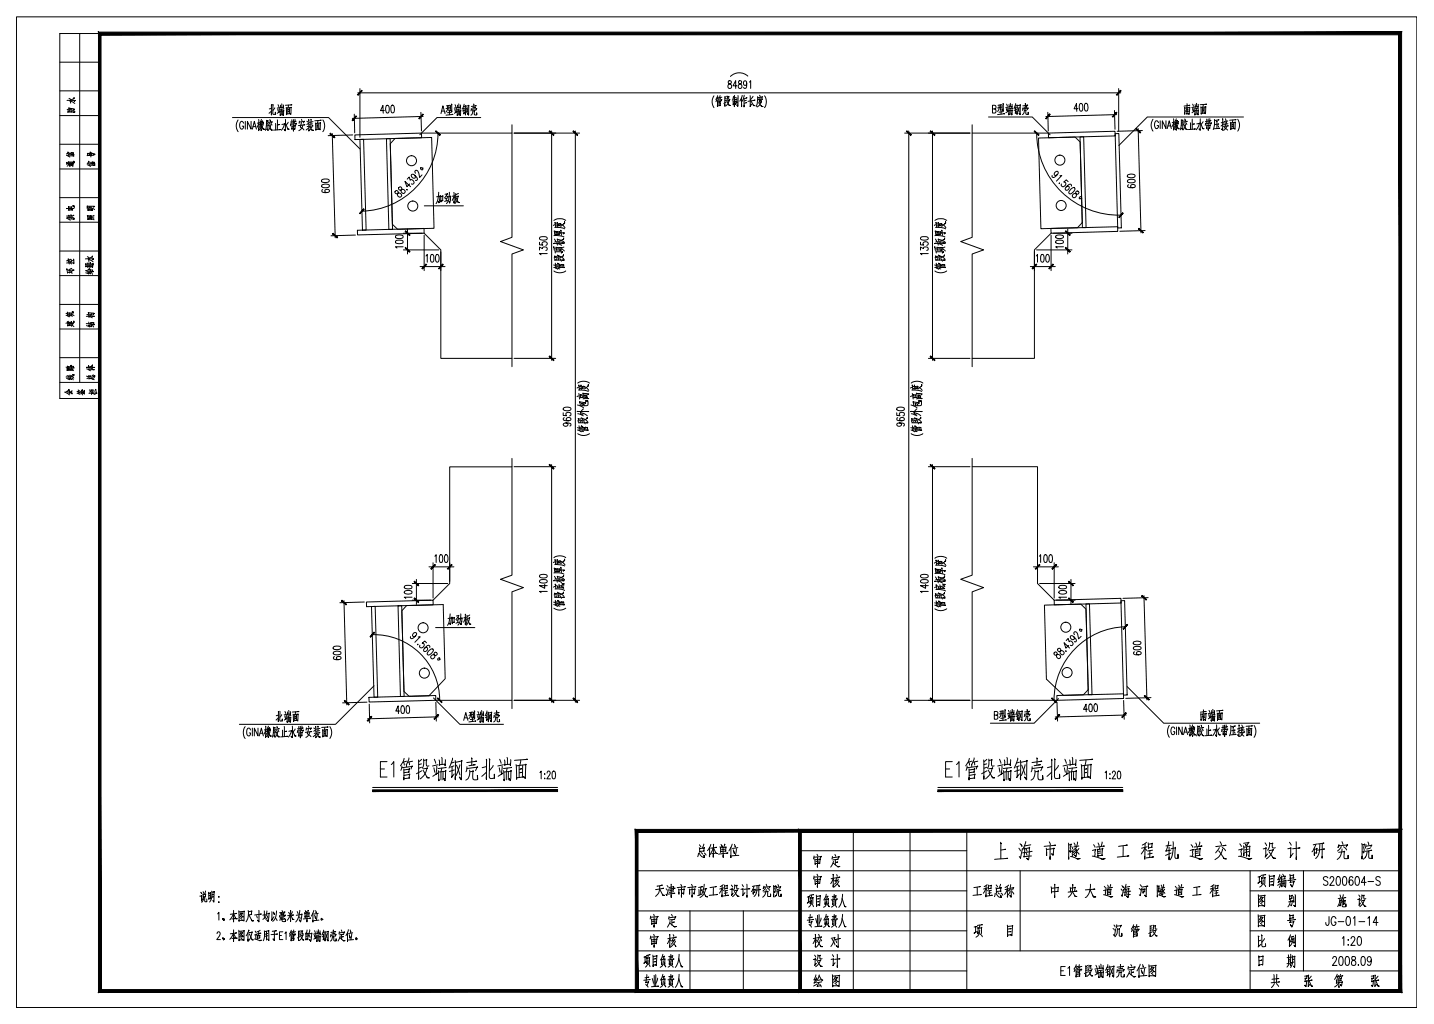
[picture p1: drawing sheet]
<svg xmlns="http://www.w3.org/2000/svg" width="430mm" height="307mm" viewBox="0 0 430 307" stroke-linecap="round" stroke-linejoin="round" font-family="sans-serif">
<path d="M126.4 39.9h27.1M291.5 39.9h22.9M127.2 69.9l5 5v32.5h21.3M315.2 69.9l-5 5v32.5h-18.7M153.5 139.9h-18.6v35l-5 5M291.5 139.9h19.6v35l5 5M130.7 209.9h22.8M291.5 209.9h25.5" fill="none" stroke="#000" stroke-width=".3"/>
<g fill="none" stroke="#000" stroke-width=".3">
<path d="M69.7 35.2h28.8l9.4 9.4M71.4 36a3 3 0 0 0 0 3.5M73.1 36.9a.63 .63 0 0 0-.8-.5 .63 .63 0 0 0-.4 .9v.5a.65 .65 0 0 0 .6 .9 .65 .65 0 0 0 .6-.9h-.5M73.6 36.4v2.3M75.3 36.4v2.3l-1.1-2.3v2.3M75.7 38.7l.6-2.3 .6 2.3M75.9 37.9h.8M77.5 35.8l.1 3.4v-.6M77.6 37.1l-.5 1.1M77.6 37.2l.3 .3M77.8 36.8l-.6 .1M78 36.8v.7l1-.3v-.5l-1 .2"/>
<path d="M78.2 36.4l.6-.1-.3 .5M78.3 37.5l.2 .6-.1 1.1-.2-.3 .2 .2M78.4 35.8l-.5 1M78.4 37.7l-.6 .7M78.5 36.8l-.1 .6-.6 .7M78.5 38l-.8 .9M78.6 38l.4 .7h.3l-.4-.2M78.9 37.5l-.4 .6M79.9 36l-.1 2.2-.2 .9M79.9 36.3l.5-.1-.1 2.8-.3-.3 .3 .3M80.2 37.6l-.3 .1M80.2 37l-.2 .1"/>
<path d="M80.7 37.6l.7 1.4h.3l-.4-.3M80.8 36.9l-.3 .8M80.9 35.8l.2 .6v-.3M81.2 36.9l.4 .6M81.2 37.3l-.2 .9-.6 .9M81.4 31.4v3v-.4M81.4 33.3l-.7 .7M81.4 32.5l-.6 .2M81.4 36.6l.3-.1-1.2 .2M81.8 31.3v2.8l.3 .2 .5-.1v-.6v.6M82.4 32.3l-.6 .8M82.6 37l.1 2"/>
<path d="M83.2 35.9v3M83.3 32.7l.1 .6M83.4 31.4l.2 .6M83.6 37.4l.3-.1-.7 .2M83.8 32.4l-.2 1.2 .3-.1-.8 .5M83.8 38.9l.3-.1-2.1 .2M83.9 32.2l-.8 .2M84 33.1l.1 1.5M84 33.3l1.1-.2-.2 1.5-.1-.3 .1 .3M84.5 31.1v1M84.5 32.7l-.1 1.8M84.5 37.3l.9-.2-1 1.9"/>
<path d="M84.7 33.2v1.3M85 31.5v.9v-.3l-.9 .2v-.8M85.1 32.6l-1.2 .2M85.6 35.8l-.1 3.4-.3-.4 .3 .3M85.6 37l.3 .7a.88 .88 0 0 0 .8 1l-.5-.3M85.8 32.2l.1 2.2v-.2l1.1-.1h-.1M85.9 32.4l1.5-.2-.2 2.1-.1-.2M86.3 32.4v1.7M86.3 33.4h.2M86.4 36.6l-.6 .9M86.5 31.5l-.1 .8M86.6 32.9h-.3"/>
<path d="M86.9 32.3l-.1 1.8M87.2 37.1l-.1 .6M87.2 37.3l1.7-.4-.2 .5M87.3 31.5l.2-.1-1.9 .2M87.5 35.9v1.2M87.5 37.6l.1 1.2v-.4M87.6 37.9l.9-.3-.1 1.1-.2-.2 .2 .1M88 35.8v1.2M88 37.3v2v-.5M88.5 35.7l-.2 1.3M88.6 36.4l.2-.1-1.6 .2M89.8 36.3l-.1 .7"/>
<path d="M89.8 36.6l1.5-.3-.3 .5M90.4 35.8l.1 .4M90.4 36.7l-.4 1.4 1.1 .9M90.8 37.5l-.2 .8-1 .9M91.2 37.4h.2l-1.9 .2M92 36.3l.4 .3M92.6 35.9v1.7M92.6 36.9l-.6 .4M92.6 38.3v1l.5-.6M92.9 37.4l.1 .2M92.9 37.9l-1.1 1.1M92.9 37.9l.7 1.1h.4l-.5-.1"/>
<path d="M93.2 35.8v1.4M93.5 38.1l-.3 .3M93.7 37.7h.2l-1.8 .2M93.7 37.1l-.8 .2M93.9 36.5l-1.1 .2M94.6 36.8l.1 2.2v-.2l1.1-.1h-.1M94.6 37l1.5-.2-.1 2.1-.2-.2M95.1 37v1.7M95.3 36.2l-.1 .7M95.3 38l-.2 .1M95.3 37.5l-.2 .1M95.6 36.9v1.8"/>
<path d="M96.1 36.1l.2-.1-1.9 .2M96.8 36a3 3 0 0 1 0 3.5M106.2 34.2l.2 5.6M107.3 27.8h228.8M107.9 26.6v14.6M115.3 33.1l-1.2 .1 .7-1.6 .1 2.3M115.9 31.7l.3-.1a1.65 1.65 0 0 1 .1 2.3l-.4-.1-.3-.9zM117.4 31.6h.6l.3 .9a1.04 1.04 0 0 1-.6 1.3 1.83 1.83 0 0 1-.3-2.2zM126.2 33.7l.2 5.6M126.9 34.9l-21.3 .6M131.3 39.9a23.4 23.4 0 0 1-22.7 23.4M132.2 34.1l.6-2.4 .7 2.4"/>
<path d="M132.4 33.3h.8M134.2 31.7l-.1 1.2-.4 .7M134.6 31.6v1.6M134.7 33l.1 1.4M134.9 31.6l-1 .1M135 32.3l-1.2 .2M135.1 31.6v1.2M135.4 31.2l.1 .2v2.1l-.4-.6 .4 .5M135.5 33.6l-1.3 .2M135.7 34.2l.1 .1-2 .2M136.4 32.7l.1 .6M136.5 31.4l.2 .6"/>
<path d="M136.8 32.4l-.1 1.2 .3-.1-.7 .5M137 32.2l-.8 .2M137.1 33.1v1.5M137.1 33.3l1.1-.2-.2 1.5-.1-.3 .1 .3M137.6 31.1v1M137.6 32.7l-.2 1.8M137.8 33.2v1.3M138.1 31.5v.9v-.3l-.9 .2v-.8M138.2 32.6l-1.2 .2M139.1 32.5v1.6l.4-.5M139.2 31.2l-.5 1.5M139.4 32.4l-.5 .2"/>
<path d="M139.5 31.8l-.5 .2M139.5 33l-.8 .2M139.6 31.6v2.9v-.5M139.6 31.8l1-.2-.1 2.9-.3-.4 .3 .3M139.8 32.3l.5 1.5M140.3 32.2l-.6 1.6M141.3 32.5l-.1 .7M141.3 32.8l1.6-.3-.3 .6M141.8 33a1.37 1.37 0 0 1-.6 1.5M141.8 33.2h.6l-.1 1.2h.7l-.1-.6v.6M142.1 31.2v1.1M142.4 32.2h.2l-.9 .2"/>
<path d="M142.6 31.8l.2-.1-1.5 .2M144.2 35.2h-13.2l-5.1 5.2M154.2 39.9h19.6M165.4 39.3v68.7M172.5 39.3v171.2M214.1 28.7a3.1 3.1 0 0 0 0 3.6M214.9 29.8l-.2 .7M214.9 30.1l1.5-.3-.2 .5M215.1 29.3l.1 .4M215.2 30.2v1.7v-.3M215.2 31.3l.9-.2-.1 .5-.8 .1M215.2 28.7l-.5 1.1"/>
<path d="M215.2 30.4l.8-.1v.4l-.8 .1M215.5 29.6v.3M215.5 29.1l-.5 .2M215.9 28.6l-.3 1M215.9 29.3l.1 .4M216.5 29.1l-.7 .2M217.4 28.9v2.9v-.5M217.8 29.5l-.4 .1M217.8 30l-.4 .2M217.8 28.8l-.4 .4M217.8 30.5l-.7 .5M218 30.5l.7 1.1h.3l-.4-.1"/>
<path d="M218.1 30.2h.6l-.4 .9-.7 .7M218.1 28.8l-.2 1.4M218.2 29l.4-.1v.9h.3M218.5 24.3v.6a.79 .79 0 0 1 .9 .7 .79 .79 0 0 1-.7 .9 .86 .86 0 0 1-.4-1 .86 .86 0 0 1 .9-.6l.1-.4a.51 .51 0 0 0-.8-.2zM219.8 30.3l.1 1.2v-.3M219.9 30.5l.8-.2-.2 1-.1-.2 .1 .2M219.9 28.9l-.2 .9M220.2 28.6v3.4v-.4M220.6 29.9l.2-.1-1.2 .2M220.7 29.3l-.8 .1M221 29.3v1.7v-.5M221 25.7h-1.2l.8-1.5v2.3"/>
<path d="M221.3 28.6l-.1 3.2-.2-.4 .3 .4M221.6 24.3v.6a.79 .79 0 0 1 .9 .7 .79 .79 0 0 1-.7 .9 .86 .86 0 0 1-.4-1 .86 .86 0 0 1 .9-.6l.1-.4a.51 .51 0 0 0-.8-.2zM222.4 29.4v2.6v-.5M222.6 28.6l-.7 1.7M223.1 29.6v2.5v-.6M223.2 28.5l-.7 1.9M223.8 30.8l.1-.1-.6 .3M223.8 29.4l.2-.1-1 .3M223.8 30.1l-.6 .1M223.9 24.9l-.2 .6a.61 .61 0 0 1-.7-.6 .61 .61 0 0 1 .7-.6l.2 .6a1.13 1.13 0 0 1-.6 1.6l-.3-.3M224.7 24.6l.4-.4v2.3M224.9 28.7v3.2l.6-.7"/>
<path d="M225.2 30.3l.2 .3a1.14 1.14 0 0 0 1 1h-.4M225.8 28.8l-.8 1.2M225.9 31.4l.1 .2M226.1 30.1l.3-.1-2.1 .4M227.2 29l-.1 2.2-.3 .7M227.5 30.7l.9-.2-.5 .9-.8 .7M227.5 30.9l.9 1h.4l-.5-.2M227.8 28.5l.2 .5M228.2 29.2l.1 1-.6 .2-.1-1.1M228.5 29.1h.2l-1.5 .2M228.6 29.7l-1.3 .2M229.3 28.7a3.1 3.1 0 0 1 0 3.6"/>
<path d="M271.3 39.9h19.6M272.5 39.3v171.2M279.6 39.3v68.7M296.4 35.1h13.2l5.3 5.3M297.6 32.7l1-.1v-.9l-1-.1v2.3l1-.1 .1-.7-.4-.4M299.6 31.6l-.1 1.2-.4 .6M300 31.4v1.7M300.1 32.8l.1 1.4M300.3 31.4l-1 .2M300.4 32.1l-1.2 .3M300.5 31.4v1.2M300.8 31l.1 .2v2.1l-.4-.5 .4 .4"/>
<path d="M300.8 33.5l-1.2 .1M301.1 34l.1 .2-2 .1M301.8 32.5l.1 .7M301.9 31.2l.2 .6M302.2 32.3l-.1 1.2 .3-.2-.7 .5M302.4 32.1l-.8 .1M302.5 32.9v1.5M302.5 33.2l1.1-.3-.2 1.5-.1-.3 .1 .3M303 31v1M303 32.5l-.2 1.8M303.2 33.1v1.2M303.5 31.3v.9v-.2l-.9 .1v-.8"/>
<path d="M303.6 32.4l-1.2 .2M304.5 32.4l-.1 1.6 .5-.6M304.6 31l-.5 1.5M304.8 32.2l-.5 .2M304.9 31.6l-.5 .2M304.9 32.8l-.8 .3M305 31.4v2.9v-.5M305 31.7l1-.2-.1 2.8-.3-.4 .3 .4M305.2 32.1l.5 1.4M305.7 32.1l-.6 1.5M306.7 32.4l-.1 .7M306.7 32.6l1.6-.2-.3 .5"/>
<path d="M307.2 32.8a1.4 1.4 0 0 1-.6 1.5M307.2 33.1l.5-.1v1.2h.7l-.1-.6v.6M307.5 31v1.1M307.7 32.1h.3l-.9 .1M308 31.6l.2-.1-1.5 .2M310.9 39.9a24.6 24.6 0 0 0 25.3 24.6M314.2 33.7l.2 5.6M323.3 32.6h-1.2l.7-1.6 .1 2.4M323.8 31.1l.4-.1a1.65 1.65 0 0 1 .1 2.3l-.4-.1-.1-.3-.2-.9zM325.4 31.1h.6l.2 .8a1.04 1.04 0 0 1-.5 1.4 1.83 1.83 0 0 1-.3-2.2zM334.2 33.1l.2 5.6M334.9 34.3l-21.3 .6"/>
<path d="M335.5 26.6v12.8M341.3 38.5l.9 31.3M342.6 39.1l-7.6 .2M345.8 35.7a3.1 3.1 0 0 0 0 3.6M347.4 36.8a.63 .63 0 0 0-.8-.6 .63 .63 0 0 0-.4 .9v.5a.65 .65 0 0 0 .6 1 .65 .65 0 0 0 .6-1h-.4M347.9 36.2v2.3M349.7 36.2v2.3l-1.1-2.3v2.3M350 38.5l.6-2.3 .7 2.3M350.3 37.7h.7M351.9 35.6v3.4v-.5M351.9 36.9l-.5 1.1M352 37l.2 .3"/>
<path d="M352.2 36.6l-.7 .2M352.4 36.6v.7l.9-.3 .1-.5-1 .2M352.5 36.3l.6-.2-.2 .5M352.7 37.3l.2 .6-.2 1.1-.1-.3 .1 .3M352.7 35.6l-.4 1M352.7 37.5l-.5 .7M352.9 36.6l-.2 .6-.5 .7M352.9 37.9l-.8 .8M353 37.8l.3 .8h.3l-.4-.2M353.3 37.3l-.4 .6M354.3 35.9l-.4 3M354.3 36.1l.4-.1v2.8l-.3-.3 .3 .3"/>
<path d="M354.5 37.4l-.3 .1M354.6 36.8l-.3 .1M355.1 37.4l.6 1.4h.4l-.5-.3M355.2 36.8l-.4 .7M355.2 32.2l.1 2.1v-.4M355.2 32.4l1.6-.3-.2 2.2-.3-.4 .3 .3M355.3 35.7l.1 .5v-.2M355.6 36.7l.3 .6M355.6 37.1l-.2 .9-.7 1M355.7 32.4l.1 .5M355.8 36.4h.3l-1.2 .1M356 31.1l-.1 1.2"/>
<path d="M356 33v1.3v-.4M356.2 32.4l-.1 .5M356.4 32.9l-.9 .2M356.4 33.4l-.9 .1M356.5 31.6h.3l-1.7 .2M357 36.8v2M357.5 35.7v3M357.6 32.5l.1 .7M357.7 31.2l.2 .6M358 37.2l.2-.1-.7 .2M358 32.3l-.1 1.2 .3-.2-.8 .5M358.2 38.7h.3l-2.1 .1"/>
<path d="M358.2 32.1l-.8 .1M358.3 32.9v1.5M358.3 33.2l1.1-.3-.1 1.5-.2-.3 .2 .3M358.8 31v1M358.8 32.5l-.1 1.8M358.9 37.1l.8-.1-.9 1.9M359 33.1v1.2M359.3 31.3v.9v-.2l-.9 .1v-.8M359.4 32.4l-1.1 .2M359.9 35.6v3.4l-.3-.4 .3 .4M359.9 36.8l.4 .7a.88 .88 0 0 0 .8 1.1l-.4-.1M360.1 32l.1 2.2v-.2l1.1-.1h-.1"/>
<path d="M360.2 32.2l1.4-.2-.1 2.1-.2-.2M360.6 32.2v1.7M360.6 38.2l.2 .3M360.6 33.2h.2M360.8 36.5l-.6 .8M360.8 31.3l-.1 .8M360.8 32.7h-.2M361.1 32.1v1.8M361.5 36.9l-.1 .7M361.5 37.1l1.7-.3-.1 .5M361.6 31.3h.3l-2 .1M361.9 35.7v1.2"/>
<path d="M361.9 37.4v1.2v-.4M361.9 37.7l1-.3-.2 1.1-.2-.2 .3 .1M362.3 35.7v1.1M362.3 37.1l.1 2-.1-.5M362.8 35.6l-.1 1.2M363 36.2h.2l-1.7 .2M364.2 35.8v1.8l-.4 1.2M364.9 36.3v2.2M365.2 37.6l.2 .5M365.3 36l.3-.1-1.3 .2M365.3 37.2h.2l-1.1 .1M365.6 38.5h.2l-1.7 .1"/>
<path d="M366.6 35.6v3.4l-.3-.5 .3 .5M367 36.6l-.8 .2M367 37.1l-.8 .7M367.3 36.6l.1 .4M367.5 35.6l.2 .6M367.5 37.3l-.3 1 1 .7M367.9 36.3l-.2 .8M367.9 37.8l-.6 1-.5 .3M368.2 37.7h.2l-1.5 .2M368.2 36.3l-1.1 .1M368.2 37.1l-1.1 .2M369 36.6l.1 2.3-.1-.3 1-.1"/>
<path d="M369 36.8l1.5-.2-.1 2.1-.2-.2M369.4 36.8v1.7M369.7 36l-.1 .8M369.7 37.9h-.2M369.7 37.3l-.2 .1M370 36.8l-.1 1.7M370.4 35.9h.3l-1.9 .1M371.2 35.7a3.1 3.1 0 0 1 0 3.6M372.9 35.1h-28.8l-8.6 8.5M96.5 53.9l.9-.2a1.01 1.01 0 0 1 1.3 .5 1.71 1.71 0 0 1-2.3 .1zM96.5 55.4l1.3-.2 .9 .2 .1 .4a1.65 1.65 0 0 1-2.3 .1zM96.8 56.8l-.3 .5a1.5 1.5 0 0 0 2.3-.1 .78 .78 0 0 0-.7-.5 .78 .78 0 0 0-.7 .6l.7 .4"/>
<path d="M99.6 40l.9 31.3M105.8 40.4l-7.4 .3M118.7 57.2l-.3 .4 .5 .5a.79 .79 0 0 1 1.1-.2 .79 .79 0 0 1 .2 1.1 .85 .85 0 0 1-1-.4 .85 .85 0 0 1 .2-1.1l-.5-.4zM119.8 56.1l-.3 .4 .5 .5a.85 .85 0 0 1 1-.2 .85 .85 0 0 1 .4 .9 .72 .72 0 0 1-1 0 .72 .72 0 0 1 .1-1.1l-.2-.5zM122 56.8l.2 .2zM122.1 53.7l.6-.6 .3 .9a.67 .67 0 0 1 1 .3 .67 .67 0 0 1-.4 .9l-.3-.1M122.8 55.1l-.8 .9-.6-1.6 1.7 1.6M124.3 52.5l.3 .6a.63 .63 0 0 1-1 .1 .63 .63 0 0 1 .1-1l.6 .3a1.09 1.09 0 0 1 .7 1.5h-.4M124.6 51.9l-.2-.3a.49 .49 0 0 1 .5-.6 .49 .49 0 0 1 .5 .5l.4 1.7 .8-.8M126.6 50.4h.1M130.9 59l1.1-.2-.4 2-.2-.5 .3 .3M131.6 57.6l-.3 2.2-.5 1.2"/>
<path d="M132.1 58.6l.1 2v-.4l.6-.1v-1.3l-.6 .1M133.5 58.2l.7-.2-.9 1.3M133.8 58.6l.5 .6-.1-.3M133.8 59.5v.7M134.2 59.4l-.7 .1M134.4 59l.8-.2-.3 2-.3-.4 .3 .4M134.7 57.6v.8a3.7 3.7 0 0 1-.8 2.6M136.1 57.7l.1 3.2-.1-.5M136.2 59l.3 .4M136.2 58.9l-.6 1.2M136.5 58.6l-.8 .2M136.6 58v1.7l-.3 1.1"/>
<path d="M136.8 59l.7-.2-1.1 2.2M136.8 59.3l.6 1.4h.4l-.5-.2M137.5 58l-.8 .3M317.1 52.3l-.6 .3a.63 .63 0 0 1-.1-1 .63 .63 0 0 1 1 .1l-.3 .6a1.09 1.09 0 0 1-1.6 .7v-.4M317.6 54.9l.1 .1zM317.9 52.7l.5-.1-1.6 1.7M320.3 54.5l-.5-.6-.7 .6a.71 .71 0 0 1 .3 1.2 .71 .71 0 0 1-1.2-.2l.1-.4M321.2 56.7l.8-.5 .2 .1a1.51 1.51 0 0 1-1.5 1.8l-.2-.4zM321.3 55.8l-.1-.5a1.42 1.42 0 0 0-1.6 1.7 .67 .67 0 0 0 .9-.3 .67 .67 0 0 0-.2-.9l-.6 .2M321.9 58.1l.5-.1 .7 .2 .5-.4-.6-.6-.4 .5a.79 .79 0 0 1 .2 1.1 .79 .79 0 0 1-1.2 .2l-.1-.3zM324.1 59.5h.1M338.2 52.4l.9-.2 .8 .1 .4 .1 .1 .4a1.65 1.65 0 0 1-2.3 0z"/>
<path d="M338.2 54l.9-.3a.99 .99 0 0 1 1.3 .6 1.71 1.71 0 0 1-2.3 .1zM338.5 55.4l-.4 .5a1.5 1.5 0 0 0 2.4-.2 .68 .68 0 0 0-.8-.4 .68 .68 0 0 0-.5 .8l.5 .2M106.6 70.5l-7.3 .2M118.7 72.2l.9-.2a1.04 1.04 0 0 1 1.3 .4v.2a1.61 1.61 0 0 1-2.3 0zM118.7 70.6l.9-.2a1 1 0 0 1 1.3 .6 1.61 1.61 0 0 1-2.3 0zM120.9 74h-2.3l.4 .4M121 69.9h5.6M121 74.9h10.6M122.2 68.6v7.5M126 79.9h7.5M127.2 70.5v10.6M127.2 61.7h11.8"/>
<path d="M127.7 76.7l.4-.4v2.3M129.3 76.4l.4-.1a1.67 1.67 0 0 1 0 2.3h-.2a1.94 1.94 0 0 1-.2-2.2zM130.8 76.4h.6l.3 .9a1.17 1.17 0 0 1-.5 1.3h-.2a1.85 1.85 0 0 1-.2-2.2zM132.2 75.5v5.6M134.2 60l-.9 .4M161.8 74.9v-.8l.9 .4a.69 .69 0 0 1 .9-.5 .69 .69 0 0 1 .4 .9l-.3 .2M161.8 72.6v.8l1 .1-.1-.1a.69 .69 0 0 1 .7-1 .69 .69 0 0 1 .5 1.1h-.2M161.9 71.1l.9-.2a1.09 1.09 0 0 1 1.3 .4v.2a1.67 1.67 0 0 1-2.3 0zM164.1 76h-2.3l.4 .4M166 79.4l1 .4M166.1 74.2v-.3l.1 1.1M166.1 70.6l1.8 .1 1.2 .3"/>
<path d="M166.1 66.1a3.3 3.3 0 0 1 3.6 0M166.2 77.2l1.3 .2M166.2 77.5l.4 .4-.3 .1M166.2 74.6l.7 .1M166.3 71.6l.4 .8M166.3 69.4l-.1-.2 .2 1.4M166.4 72.5h1.2l1.6 .3M166.4 67.4l-.5 .2M166.4 68.2h1.8l1.1 .4M166.4 75.1l.1 .7M166.5 66.9l-.1-.3 .3 1.5M166.5 75.5h2.2l-.4 .3 .4-.3"/>
<path d="M166.5 78.9l.2 .7M166.5 79.8l.2 .5M166.6 77.9h2.6h-.5M166.6 67.1h1l.2 .5-1.1 .1M166.8 70.3l-.3-.9h.8l.2 .8-.9 .1M166.9 77.5l.1 .4M167 72.7l.2 .8M167.1 79.3l-.4 .1M167.1 69.8l-.1-.2 .1 .6M167.1 66.8l.1 1.2M167.2 76.4v.4l-.9-.1 .1 .5M167.2 74.6l1.4 .1 .6 .5"/>
<path d="M167.2 73l1.2 .5M167.3 72.3l-.1-.7 2.1 1.1M167.3 79.8l-.4 .1M167.4 77.5l.1 .4M167.6 77.3l-.1-.7 1 .5 .6 .6M167.7 79.1l-.5-.2 .3 1.6M167.8 72.7l-.5 .3M167.8 74.9h.5l-1.6 .1M167.9 74.2h.4l-1.6-.1 .2 .8M167.9 77.5l.5 .8M168 67.8l-.1-.8 .9 .5 .6 .8M168.2 69.8l-.6-.4 .2 .9"/>
<path d="M168.3 69.2l-.1-.2 .2 1.5M168.8 73h.4h-3.2M168.9 76.7l.1-.3v.2l-1.2 .7M168.9 71.8l.1-.5v.4l-1.4 .6M169.1 74.1l-.7 .4M169.1 67.1l.2-.6v.4l-1 .9M169.2 69.8l-.3 .3 .3-.3-1.3 .1M276 74.9v-.8l.9 .4a.69 .69 0 0 1 .9-.5 .69 .69 0 0 1 .4 .9l-.3 .2M276 72.6v.8l1 .1a.69 .69 0 0 1 .6-1.1 .69 .69 0 0 1 .6 1l-.3 .1M276.2 71.1l.8-.2a1.01 1.01 0 0 1 1.4 .6l-.2 .3-.8 .2a1 1 0 0 1-1.4-.7zM278.4 76h-2.4l.5 .4M280.3 79.4l.9 .4"/>
<path d="M280.4 74.2l-.1-.3 .2 1.1M280.4 70.6l1.8 .1 1.2 .3M280.4 66.1a3.3 3.3 0 0 1 3.5 0M280.4 77.2l1.4 .2M280.5 77.5l.3 .4-.2 .1M280.5 74.6l.6 .1M280.5 69.4v-.2l.2 1.4M280.5 71.6l.4 .8M280.6 67.4l-.4 .2M280.6 68.2h1.8l1.2 .4M280.6 72.5h1.2l1.6 .3M280.7 75.1l.1 .7"/>
<path d="M280.7 75.5h2.3l-.4 .3 .3-.3M280.7 66.9v-.3l.2 1.5M280.7 78.9l.2 .7M280.7 79.8l.2 .5M280.8 77.9h2.6h-.4M280.8 67.1h1l.2 .5-1 .1M281 70.3l-.2-.9h.8l.2 .8-1 .1M281.1 77.5l.1 .4M281.2 72.7l.2 .8M281.3 79.3l-.4 .1M281.3 69.8l-.1-.2 .2 .6M281.4 66.8l.1 1.2"/>
<path d="M281.5 76.4l-.1 .4-.9-.1 .2 .5M281.5 74.6l1.3 .1 .7 .5M281.5 73l1.2 .5M281.5 72.3l-.1-.7-.1 .1 1.3 .4 1 .6M281.6 79.8l-.4 .1M281.7 77.5l.1 .4M281.9 77.3l-.1-.7 .9 .5 .7 .6M281.9 79.1l-.4-.2 .2 1.6M282 72.7l-.5 .3M282.1 74.9h.5l-1.6 .1M282.2 74.2h.4l-1.6-.1 .1 .8M282.2 77.5l.4 .8"/>
<path d="M282.3 67.8l-.1-.8 .8 .5 .7 .8M282.4 69.8l-.5-.4 .2 .9M282.5 69.2l-.1-.2 .2 1.5M283 73h.4h-3.1M283.1 76.7l.1-.3v.2l-1.1 .7M283.1 71.8l.2-.5v.4l-1.4 .6M283.4 74.1l-.8 .4M283.4 67.1l.2-.6v.4l-1.1 .9M283.4 69.8l-.2 .3 .3-.3-1.3 .1M309 79.9h7.5M310.2 75.5v5.6M310.8 76.7l.3-.4v2.3"/>
<path d="M310.8 74.9h10.7M312.3 76.4h.6l.2 .9a1.17 1.17 0 0 1-.4 1.3l-.6-.4zM313.8 76.4h.6l.3 .9a1.17 1.17 0 0 1-.5 1.3h-.1a1.85 1.85 0 0 1-.3-2.2zM315.2 70.5v10.6M315.8 69.9h5.7M316.7 72.2l.9-.2a1.01 1.01 0 0 1 1.3 .6l-.1 .2-.9 .2a1.02 1.02 0 0 1-1.3-.6zM316.7 70.6l.9-.2 1.2 .2v.7l-.9 .2a1 1 0 0 1-1.3-.6zM318.9 74h-2.3l.4 .4M320.2 68.6v7.5M343.4 69.1l-7.6 .2M166.1 80.2l1.1 .5M166.1 81.2a3.1 3.1 0 0 0 3.6 0"/>
<path d="M167.1 80.1l-.4 .1M167.2 80.5l.7 .1M167.6 80.2h1.7h-.4M167.8 80.2l-.1-.9 .4 .1 .1 .8M168.6 80.2l-.1-.9h.5l.1 .9M280.3 80.2l1.2 .5M280.4 81.2a3.1 3.1 0 0 0 3.5 0M281.3 80.1l-.4 .1M281.5 80.5l.6 .1M281.9 80.2h1.7h-.4M282.1 80.2l-.2-.9 .5 .1 .1 .8M282.9 80.2l-.2-.9h.6l.1 .9"/>
<path d="M154.2 107.4h12.5M173.3 114.8a3 3 0 0 1 3.5 0M173.5 118.7l-.5 .2M173.5 116.1l-.5 .2M173.5 116.9l1.8 .1 1.1 .3M173.6 115.6v-.2l.2 1.5M173.6 117.9l.2 1.7M173.7 115.9l1-.1 .2 .6-1.1 .1M174.1 119.2l-.2-.9h.6l.3 .8-.8 .1M174.2 115.5v-.1l.2 1.4M175.2 116.6l-.1-.9 1 .7 .5 .6M175.3 119.1h.8h-.1l-.1-.7h-.6l.2 .7"/>
<path d="M176.2 118.4l.4-.3-1.8-.3 .3 1.7M176.3 119.5l.3-.1-1.7 .2M176.3 115.8l.1-.6v.5l-1 .9M273.2 114.8a3 3 0 0 1 3.6 0M273.5 118.7l-.5 .2M273.5 116.1l-.5 .2M273.5 116.9l1.8 .1 1.1 .3M273.6 115.6v-.2l.2 1.5M273.6 117.9l.2 1.7M273.7 115.9l1-.1 .2 .6-1.1 .1M274.1 119.2l-.2-.9h.6l.3 .8-.8 .1M274.2 115.5v-.1l.2 1.4"/>
<path d="M275.2 116.6l-.1-.9 1 .7 .4 .6M275.3 119.1h.8h-.1l-.1-.7h-.6l.2 .7M276.2 118.4l.3-.3-1.7-.3 .3 1.7M276.3 115.8l.1-.6v.5l-1 .9M276.3 119.5l.2-.1-1.6 .2M278.4 107.4h12.5M154.2 139.9h12.5M165.4 139.2v71.3M168.9 123.7v.8l1 .1a.72 .72 0 0 1 .4-1.1 .72 .72 0 0 1 .9 .8l-.4 .3M169 122.3l.9-.3a1 1 0 0 1 1.3 .7 1.66 1.66 0 0 1-2.3 0zM169.2 125.2l-.3 .5a1.67 1.67 0 0 0 2.3 0 .67 .67 0 0 0-.8-.6 .67 .67 0 0 0-.5 .8l.6 .2M169.7 126.8l.6 .2a.64 .64 0 0 1-.7 .8 .64 .64 0 0 1-.6-.8l.7-.2a1.14 1.14 0 0 1 1.5 .6l-.3 .3"/>
<path d="M173.1 128.2l1 .3M173.2 128.9l1.1 .5M173.2 121.4l1.8 .8M173.3 130a3 3 0 0 0 3.5 0M173.3 124l1.6 .6M173.3 126l1.4 .2M173.3 126.3l.4 .4M173.4 126.7h2.9h-.4M173.6 127.6l.2 .7M173.6 128.5l.2 .5M174 126.3l.1 .4M174.1 124.1v-.5l1 .4 1 .6"/>
<path d="M174.2 128.1l-.4 .1M174.2 128.9l-.4 .1M174.3 125.2l-.1 .4-.8-.2 .1 .6M174.4 129.3l.6 .1M174.4 128.5l-.3 .1M174.5 126.3l.2 .4M174.6 121.6l-.2-.6h.7l.1 .6M174.8 127.9l-.5-.2 .3 1.6M174.8 128.9h1.6h-.3M174.8 126l-.1-.6 .9 .4 .7 .7M174.9 128.9l-.1-.8h.4l.1 .8M174.9 124.1l-.5 .2"/>
<path d="M175 122.6l-.7 .7M175.1 126.3l.4 .8M175.6 120.7l-.2 .3 .3-.3-1.9-.2 .2 1.1M175.8 128.9l-.2-.9 .5 .1 .2 .8M176 125.5l.1-.4v.3l-1.1 .6M176 123.3h.6l-3.6 .1M176.3 120.2h-.9h.9a.91 .91 0 0 1-.4 1.4h-1.6M268.9 123.7v.8l1 .1-.1-.1a.71 .71 0 0 1 .7-.9 .71 .71 0 0 1 .6 .9l-.3 .1M269 122.3l.9-.3a1 1 0 0 1 1.3 .7 1.61 1.61 0 0 1-2.3 0zM269.2 125.2l-.3 .5a1.61 1.61 0 0 0 2.3 0 .67 .67 0 0 0-.8-.6 .67 .67 0 0 0-.5 .8l.6 .2M269.7 126.8l.5 .2a.64 .64 0 0 1-.6 .8 .64 .64 0 0 1-.6-.8l.7-.2a1.14 1.14 0 0 1 1.5 .6l-.3 .3M273.1 128.2l1 .3"/>
<path d="M273.2 128.9l1.1 .5M273.2 121.4l1.8 .8M273.2 130a3 3 0 0 0 3.6 0M273.3 126l1.4 .2M273.3 124l1.6 .6M273.3 126.3l.4 .4M273.4 126.7h2.9h-.4M273.6 127.6l.2 .7M273.6 128.5l.2 .5M274 126.3l.1 .4M274.1 124.1v-.5l1.4 .5 .6 .5M274.2 128.1l-.4 .1"/>
<path d="M274.2 128.9l-.4 .1M274.3 125.2l-.1 .4-.8-.2 .1 .6M274.3 129.3l.7 .1M274.5 128.5l-.4 .1M274.5 126.3l.2 .4M274.6 121.6l-.2-.6h.7l.1 .6M274.8 127.9l-.5-.2 .3 1.6M274.8 128.9h1.6h-.4M274.8 126l-.1-.6 .9 .4 .7 .7M274.9 128.9l-.1-.8h.4l.1 .8M274.9 124.1l-.5 .2M275 122.6l-.7 .7"/>
<path d="M275.1 126.3l.4 .8M275.7 120.7l-.3 .3 .3-.3-1.9-.2 .2 1.1M275.7 128.9l-.1-.9 .5 .1 .2 .8M276 125.5l.1-.4v.3l-1.1 .6M276 123.3h.5l-3.5 .1M276.3 120.2h-.9h.9a.95 .95 0 0 1-.4 1.4h-1.6M278.4 139.9h12.5M279.6 139.2v71.3M121.4 177.2l.8-.2a1 1 0 0 1 1.4 .6 1.66 1.66 0 0 1-2.4 0zM121.4 175.7l.8-.3a1.04 1.04 0 0 1 1.4 .5v.1a1.66 1.66 0 0 1-2.4 0zM123.6 179h-2.4l.5 .4M123.6 174.9h10.7"/>
<path d="M123.6 179.9h5.6M124.9 173.7v7.5M128.6 169.9h7.5M129.9 168.7v10.6M130.4 166.7l.4-.4v2.3M131.9 166.4h.7l.2 .9a1.02 1.02 0 0 1-.6 1.3 1.92 1.92 0 0 1-.3-2.2zM133.5 166.4h.6l.3 .9a1 1 0 0 1-.7 1.3 1.83 1.83 0 0 1-.2-2.2zM134.9 168.7v5.6M161.9 173.9l1.8-.1 .4 .5a1.67 1.67 0 0 1-2.3 0zM161.9 172.4l.9-.3a1.17 1.17 0 0 1 1.3 .5v.2a1.67 1.67 0 0 1-2.3 0zM163.4 175.1v1.2l-1.6-.8h2.3M164.1 177.3h-2.3l.4 .3"/>
<path d="M166.1 171.7h1.8l1.2 .4M166.1 167.1a3.1 3.1 0 0 1 3.6 0M166.2 178.3l1.3 .2M166.2 178.6l.4 .4M166.3 172.7l.4 .8M166.3 170.4l-.1-.2 .2 1.4M166.3 179h2.9h-.5M166.4 173.6l1.2-.1 1.6 .4M166.4 168.4l-.5 .2M166.4 169.2l2.2 .1 .7 .3M166.4 175.8l-.4 .2M166.4 176.5l2 .1 .9 .4"/>
<path d="M166.5 167.9l-.1-.2 .3 1.5M166.5 175.3v-.2l.2 1.4M166.5 179.9l.2 .8M166.6 168.2l1-.1 .2 .6-1.1 .1M166.8 171.3l-.3-.9h.8l.2 .9-.9 .1M166.9 175.4l.4 .8M166.9 178.6l.1 .4M167 173.7l.1 .8M167.1 170.8l-.1-.1 .1 .6M167.1 167.8l.1 1.3M167.2 177.5v.4l-.9-.1 .1 .5M167.2 174l1.2 .6"/>
<path d="M167.3 173.4l-.1-.7 1.4 .5 .7 .6M167.4 178.6l.1 .4M167.6 178.3l-.1-.6 1 .4 .6 .7M167.6 175.1l.3 1.1M167.8 173.7l-.5 .3M167.9 178.6l.5 .7M168 168.9l-.1-.9 .9 .5 .6 .8M168.2 170.9l-.6-.4 .2 .9M168.3 170.3l-.1-.3 .2 1.6M168.3 175.7l.8 .6-2-.1M168.8 174h.4l-3.2 .1M168.9 177.8l.1-.4v.3l-1.2 .7"/>
<path d="M168.9 172.9l.1-.5v.4l-1.4 .6M169.1 175.6l-.4 .2M169.1 168.1l.2-.5v.4l-1 .9M169.1 175h-.6h.7l-.9 .5-1.2 .2M169.2 170.9l-.3 .3 .3-.3-1.3 .1M276.2 173.9l.8-.2a1.01 1.01 0 0 1 1.4 .6l-.2 .3-.8 .2a1.02 1.02 0 0 1-1.4-.6zM276.2 172.4l.8-.3 1.2 .3v.6l-.8 .2a1 1 0 0 1-1.4-.6zM277.6 175.1v1.2l-1.6-.8h2.4M278.4 177.3h-2.4l.5 .3M280.4 171.9h1.8l1.2 .3M280.4 167.3a3.1 3.1 0 0 1 3.5 0M280.4 178.5l1.4 .2"/>
<path d="M280.5 178.7l.3 .5M280.5 170.7v-.3l.2 1.4M280.5 172.9l.4 .8M280.6 179.2h2.8h-.4M280.6 168.6l-.4 .2M280.6 169.4l1.9 .1 1.1 .3M280.6 173.8h1.6l1.2 .2M280.7 176l-.4 .2M280.7 176.7l1.9 .1 1 .3M280.7 175.4v-.2l.3 1.4M280.7 168.1v-.2l.2 1.4M280.8 168.4l1-.1 .2 .6-1 .1"/>
<path d="M281 171.5l-.2-.9h.8l.2 .9h-1M281.1 175.6l.4 .7M281.1 178.8l.1 .4M281.2 173.9l.2 .8M281.3 171l-.1-.2 .2 .7M281.4 168l-.1-.1 .2 1.4M281.5 177.6l-.2 .5-.8-.2 .2 .5M281.5 174.2l1.2 .6M281.5 173.5l-.1-.6 1.5 .5 .7 .6M281.7 178.8l.1 .4M281.8 175.3l.3 1M281.9 178.5l-.1-.6 .8 .3 .8 .8"/>
<path d="M282 173.9l-.5 .3M282.2 178.7l.4 .8M282.3 169.1l-.1-.9 .8 .5 .7 .8M282.4 171l-.5-.3 .2 .8M282.5 170.4l-.1-.2 .2 1.6M282.6 175.9l.7 .6-2-.1M283 174.2h.4l-3.1 .1M283.1 178l.1-.4v.3l-1.1 .6M283.1 173l.2-.4v.3l-1.4 .6M283.4 175.7l-.5 .3M283.4 168.3l.2-.6v.5l-1.1 .9M283.4 175.2l-.7-.1 .7 .1-.8 .5-1.2 .2"/>
<path d="M283.4 171.1l-.2 .2 .3-.2h-1.3M309.9 169.9h7.5M311.1 168.7v5.6M311.7 166.7l.4-.4v2.3M311.8 174.9h10.6M313.2 166.4l.4-.1a1.79 1.79 0 0 1 0 2.3h-.1a1.92 1.92 0 0 1-.3-2.2zM314.8 166.4h.6l.2 .9a1 1 0 0 1-.6 1.3 1.83 1.83 0 0 1-.2-2.2zM316.1 168.7v10.6M316.8 179.9h5.6M317.7 177.2l.8-.2 1.2 .2v.6l-.9 .3a1 1 0 0 1-1.3-.7zM317.7 175.7l.8-.3a1.01 1.01 0 0 1 1.4 .6l-.2 .3-.9 .2a1.02 1.02 0 0 1-1.3-.6zM319.9 179h-2.4l.5 .4"/>
<path d="M321.2 173.7v7.5M343.1 178.5l.8 31.3M344.3 179.1l-7.6 .2M100 193.9l.9-.3a1.01 1.01 0 0 1 1.3 .6 1.71 1.71 0 0 1-2.3 .1zM100.1 195.4l.8-.2 .9 .1 .3 .1 .2 .4a1.65 1.65 0 0 1-2.4 0zM100.3 196.8l-.2 .1-.1 .4a1.5 1.5 0 0 0 2.3-.1 .78 .78 0 0 0-.8-.5 .78 .78 0 0 0-.6 .6l.6 .4M103.2 180l.8 31.3M109.2 180.4l-7.3 .3M111.7 190.2a19.7 19.7 0 0 1 20.2 19.7M124.7 190.6l-.6 .2a.66 .66 0 0 1-.2-.9 .66 .66 0 0 1 .9-.2 1.36 1.36 0 0 1-1.7 1.6v-.5M125.3 193.1h.1M125.4 190.9h.6l-1.6 1.6"/>
<path d="M127.9 192.7l-.5-.6-.8 .7a.74 .74 0 0 1 .5 1.1 .74 .74 0 0 1-1.2 .1v-.6M128.5 195.1l1-.6 .5 .4-.7 1-.8 .5-.4-.5zM128.8 194.1l-.1-.6a1.53 1.53 0 0 0-1.5 1.7 .7 .7 0 0 0 .9-.3 .7 .7 0 0 0-.2-.9l-.6 .3M129.3 196.6l.4-.3 1 .2 .3-.3a.53 .53 0 0 0-.4-.7l-.5 .4a.78 .78 0 0 1 .2 1.1 .78 .78 0 0 1-1.1 .2zM130.6 188.1h11.8M131.7 197.7h.1M134.4 185.4l1-.2-.4 2-.2-.5 .3 .3M135 184l-.3 2.2-.5 1.2M135.5 184.9l.2 2.1-.1-.4 .7-.1v-1.3l-.7 .1M136.9 184.6l.7-.2-.9 1.3M137.3 185.1l.4 .5-.1-.3M137.3 185.9v.7"/>
<path d="M137.6 185.7l-.7 .2M137.7 186.5l-1 .3M137.9 185.4l.7-.2-.3 2-.3-.5 .3 .5M138.2 184v.2a4.6 4.6 0 0 1-.9 3.2M139.5 184.1l.1 3.2v-.5M139.6 185.3l-.6 1.2M139.6 185.3l.3 .5M139.9 185l-.8 .2M140 184.4l.1 1.2-.4 1.6M140.2 185.3l.7-.1-.5 1.5-.5 .7M140.2 185.7l.6 1.4h.4l-.5-.2M140.9 184.3l-.8 .4"/>
<path d="M166 180.5l1 .3M166.1 181.2l1.1 .6M166.1 182.3a3.1 3.1 0 0 0 3.6 0M166.5 180.9l.2 .5M167.1 180.4l-.4 .1M167.1 181.2l-.4 .1M167.2 181.5l.7 .2M167.3 180.9h-.4M167.6 181.2h1.7h-.4M167.7 180.2l-.5-.2 .3 1.5M167.8 181.2l-.1-.8h.4l.1 .8M168.6 181.2l-.1-.8h.5l.1 .8"/>
<path d="M280.3 180.7l.9 .3M280.3 181.4l1.2 .5M280.4 182.5a3.1 3.1 0 0 0 3.5 0M280.7 180.1l.2 .7M280.7 181l.2 .5M281.3 180.6l-.4 .1M281.3 181.4l-.4 .1M281.5 181.8l.6 .1M281.6 181l-.4 .1M281.9 181.4h1.7h-.4M281.9 180.4l-.4-.2 .2 1.6M282.1 181.4l-.2-.8h.5l.1 .8"/>
<path d="M282.9 181.4l-.2-.9 .6 .1 .1 .8M316.1 195.7v.4l.4 .3a.79 .79 0 0 1 1.1-.2 .79 .79 0 0 1 .2 1.1 .85 .85 0 0 1-1-.4 .85 .85 0 0 1 .3-1.1l-.5-.4zM317.2 194.6l-.1 .2 .5 .5a.83 .83 0 0 1 1-.3 .83 .83 0 0 1 .5 1 .77 .77 0 0 1-1.1-.2 .77 .77 0 0 1 .1-1.1l-.4-.4zM319.6 195.1l.2 .2zM319.7 192l.6-.6 .3 .9a.69 .69 0 0 1 1 .3 .69 .69 0 0 1-.3 .9l-.3-.1M320.4 193.4l-.8 .9-.5-1.7 1.6 1.6M322 190.8l.2 .6a.62 .62 0 0 1-1 .1 .62 .62 0 0 1 .1-1l.7 .3a1.18 1.18 0 0 1 .7 1.5h-.5M322.2 190.2l-.1-.3a.51 .51 0 0 1 .4-.6 .51 .51 0 0 1 .6 .5l.4 1.7 .7-.8M324.2 188.7h.1M337.5 187.9a22 22 0 0 0-21.4 22M339.9 192.4l1.3-.2 .8 .2 .2 .4a1.65 1.65 0 0 1-2.4 0zM340 194l.9-.3a1.01 1.01 0 0 1 1.3 .6 1.71 1.71 0 0 1-2.3 .1z"/>
<path d="M340.3 195.4l-.3 .1-.1 .3a1.5 1.5 0 0 0 2.4-.1 .68 .68 0 0 0-.9-.4 .68 .68 0 0 0-.5 .8l.6 .2M73.5 217.8a3.1 3.1 0 0 0 0 3.5M75.1 218.8a.61 .61 0 0 0-.8-.5 .61 .61 0 0 0-.3 .8v.6a.63 .63 0 0 0 .6 .9 .63 .63 0 0 0 .5-.9h-.4M75.7 218.2v2.4M77.4 218.2v2.4l-1.1-2.4v2.4M78 219.8h.8M79.7 217.6v3.4v-.5M79.7 218.9l-.5 1.1M79.7 219l.3 .3M79.9 218.6l-.6 .2M80.1 218.7l.1 .6 .9-.3v-.5l-.9 .3M80.3 218.3l.6-.1-.3 .4"/>
<path d="M80.4 219.3l.2 .8-.1 .9-.2-.3 .2 .3M80.5 217.6l-.5 1M80.5 219.6l-.5 .6M80.6 219.9l-.8 .9M80.6 218.7l-.1 .5-.6 .7M80.7 219.9l.4 .7h.3l-.4-.2M81 219.3l-.4 .6M82 217.9v1.7l-.3 1.4M82 218.1l.5-.1-.1 2.9-.3-.4 .3 .3M82.2 219.5l-.2 .1M82.3 218.8l-.3 .1M82.8 219.5l.6 1.3 .4 .1-.5-.3"/>
<path d="M82.9 218.8l-.4 .8M83 217.7l.1 .5v-.2M83.3 218.8l.3 .5M83.3 219.2l-.3 1.1-.5 .7M83.5 213.2v3.1v-.5M83.5 215.2l-.7 .6M83.5 214.3l-.7 .2M83.6 218.5l.2-.1-1.2 .2M83.9 213.2v2.8l.1 .1 .7-.1v-.5v.6M84.5 214.2l-.6 .8M84.7 218.8v2M85.2 217.7l.1 3.1"/>
<path d="M85.4 214.6l.1 .6M85.5 213.2l.2 .6M85.7 219.2h.3l-.7 .1M85.8 214.3l-.1 1.2 .3-.2-.8 .5M86 214.1l-.8 .2M86 214.9l.1 1.6M86.1 215.2l1.1-.2-.1 1.5-.2-.4 .2 .3M86.6 213v1M86.6 214.6l-.1 1.7M86.6 219.2l.9-.2-1 1.9M86.8 215.1v1.2M87.1 213.3v.9v-.2l-.9 .1v-.7"/>
<path d="M87.2 214.5l-1.2 .1M87.7 217.6v3.5l-.4-.4 .4 .3M87.7 218.8l.3 .8a.94 .94 0 0 0 .8 1l-.3-.1M87.9 214.1l.1 2.2v-.3l1.1-.1h-.1M88 214.2l1.4-.1-.1 2-.2-.2M88.4 214.2v1.8M88.4 215.3h.2M88.5 218.5l-.6 .8M88.6 213.4l-.1 .7M88.6 214.7l-.2 .1M88.9 214.1v1.8M89.3 219l-.2 .6"/>
<path d="M89.3 219.1l1.7-.2v-.1l-.2 .5M89.4 213.3h.2l-1.9 .1M89.6 217.7v1.2M89.6 219.5v1.2v-.5M89.6 219.7l1-.2-.1 1.1-.2-.2h.2M90 217.7l.1 1.2M90.1 219.2v1.9v-.4M90.5 217.6l-.1 1.2M90.7 218.2h.2l-1.7 .2M91.8 218.5l1.5-.3-.2 .5M91.9 218.2l-.1 .6M92.5 217.6l.1 .4"/>
<path d="M92.5 218.6l-.4 1.3 1.1 .9M92.9 219.4l-.4 .9-.8 .7M93.3 219.3h.2l-1.9 .2M94.1 218.2l.3 .3M94.6 217.7l.1 1.8M94.7 218.8l-.6 .4M95 219.3l.1 .2M95 219.7l-1.1 1.1M95 219.8l.7 1.1h.4l-.5-.1M95.3 217.6l.1 1.4M95.6 219.9l-.3 .4M95.7 219.6h.3l-1.8 .2"/>
<path d="M95.8 219l-.8 .1M96 218.3l-1.1 .2M96.7 218.7l.1 2.2v-.2l1.1-.2-.2 .1M96.8 218.9l1.4-.2-.1 2.1-.2-.3M97.2 218.8v1.8M97.4 218l-.1 .8M97.4 219.9h-.2M97.4 219.3l-.2 .1M97.7 218.8l-.1 1.8M98.2 217.9h.2l-1.9 .1M98.9 217.8a3.1 3.1 0 0 1 0 3.5M110.1 210.5l-7.4 .2"/>
<path d="M110.7 211l.2 5.7M112.2 205.5l-11.6 11.6h-28.8M119.8 213.1h-1.1l.7-1.5 .1 2.3M120.4 211.6h.7l.2 .9-.2 1.3h-.4a1.83 1.83 0 0 1-.3-2.2zM122 211.6h.6l.2 .9a1.09 1.09 0 0 1-.4 1.3h-.2a1.92 1.92 0 0 1-.2-2.2zM130 209.2l7.9 7.9h13.1M130.7 210.5l.1 5.6M131.4 214.9l-21.2 .5M139.1 215.9l.6-2.3 .6 2.3M139.3 215.2h.8M141.1 213.6l-.1 1.2-.4 .6M141.5 213.5v1.6"/>
<path d="M141.6 214.9l.1 1.3M141.8 213.4l-1.1 .2M141.8 214.1l-1.2 .3M142 213.5v1.1M142.2 213l.2 .2v2.1l-.5-.5 .5 .4M142.3 215.5l-1.3 .2M142.6 216v.2l-2 .2M143.2 214.6l.2 .6M143.3 213.2l.2 .6M143.7 214.3l-.1 1.2 .2-.2-.7 .5M143.9 214.9l.1 1.6M143.9 214.1l-.9 .2"/>
<path d="M144 215.2l1.1-.2-.2 1.5-.2-.4 .2 .3M144.4 213l.1 1M144.4 214.6l-.1 1.7M144.6 215.1v1.2M144.9 213.3v.9v-.2l-.9 .1v-.7M145.1 214.5l-1.2 .1M146 214.4l-.1 1.6 .4-.6M146 213.1l-.5 1.5M146.2 214.2l-.5 .2M146.3 213.7l-.5 .1M146.3 214.9l-.7 .2M146.5 213.5v2.8v-.5"/>
<path d="M146.5 213.7l1-.2-.2 2.8-.2-.4 .2 .4M146.6 214.1l.5 1.5M147.1 214.1l-.5 1.6M148.2 214.4l-.1 .7M148.2 214.6l1.6-.2-.3 .5M148.6 214.9a1.32 1.32 0 0 1-.6 1.5M148.7 215.1l.5-.1-.1 1a.43 .43 0 0 0 .3 .4 .43 .43 0 0 0 .4-.2v-.5v.6M148.9 213v1.1M149.2 214.1h.3l-1 .1M149.4 213.6l.3-.1-1.5 .3M154.2 209.9h19.6M271.3 209.9h19.6"/>
<path d="M298.2 214.3l.9-.1 .1-.7-1-.3v2.4l1-.2v-.8l-.3-.3M300.2 213.2l-.1 1.3-.4 .6M300.6 213.1v1.6M300.7 214.5l.1 1.4M300.9 213.1l-1.1 .1M301 213.8l-1.3 .2M301.1 213.1v1.2M301.4 212.7v2.2l-.3-.4 .3 .4M301.4 215.1l-1.3 .2M301.7 215.7l.1 .1-2.1 .2M302.3 214.2l.2 .7M302.4 212.9l.2 .6"/>
<path d="M302.8 213.9l-.1 1.2 .2-.2-.7 .5M303 213.7l-.8 .2M303 214.6l.1 1.5M303.1 214.8l1.1-.2-.2 1.5-.2-.4 .2 .3M303.5 212.6l.1 1.1M303.6 214.2l-.2 1.8M303.7 214.7v1.3M304.1 213l-.1 .8v-.2l-.8 .2-.1-.8M304.2 214.1l-1.2 .2M305.1 214l-.1 1.7 .4-.6M305.1 212.7l-.5 1.5M305.3 213.9l-.4 .2"/>
<path d="M305.4 213.3l-.4 .2M305.4 214.5l-.7 .2M305.5 213.1v2.9v-.6M305.6 213.4l1-.3-.2 2.9-.2-.4 .3 .3M305.8 213.8l.4 1.4M306.2 213.7l-.5 1.6M307.3 214l-.1 .8M307.3 214.3l1.6-.3-.3 .6M307.7 214.5a1.4 1.4 0 0 1-.5 1.5M307.7 214.8l.6-.1-.1 .9a.43 .43 0 0 0 .2 .4 .43 .43 0 0 0 .5-.1v-.6v.6M308 212.7v1.1M308.3 213.8l.3-.1-1 .1"/>
<path d="M308.5 213.2h.3l-1.5 .2M317 210.5l.1 5.6M317.4 209.4l-7.3 7.4h-13.1M326.1 212.6h-1.2l.8-1.6v2.3M326.7 211.1l.4-.1a1.66 1.66 0 0 1 0 2.3l-.3-.1-.2-.3zM328.2 211.1l.4-.1a1.61 1.61 0 0 1 .1 2.2h-.4l-.3-.9zM337 209.9l.1 5.7M337.7 214.3l-21.2 .6M338 205.8l11 11h28.8M345.2 209.1l-7.6 .2M350.7 217.4a3.1 3.1 0 0 0 0 3.6M352.3 218.5a.6 .6 0 0 0-.8-.6 .6 .6 0 0 0-.4 .9l.1 .8a.53 .53 0 0 0 .6 .6 .53 .53 0 0 0 .5-.6v-.3h-.4"/>
<path d="M352.8 217.9v2.3M354.5 217.9v2.3l-1-2.3v2.3M355.2 219.4h.7M356.8 217.3l.1 3.4v-.6M356.9 218.5l-.6 1.1M356.9 218.7l.3 .3M357.1 218.3l-.7 .2M357.3 218.3v.7l.9-.3 .1-.5-1 .2M357.4 217.9l.6-.2-.2 .5M357.6 219l.2 .6-.1 1.1-.2-.3 .2 .3M357.6 217.3l-.4 .9M357.7 219.2l-.6 .7"/>
<path d="M357.8 218.3l-.1 .5-.6 .8M357.9 219.5l.3 .8h.3l-.4-.3M358.2 219l-1.2 1.4M359.1 217.6v1.7l-.3 1.3M359.2 217.8l.4-.1-.1 2.8-.2-.4 .2 .3M359.4 219.1l-.3 .1M359.5 218.5h-.3M360 219.1l.6 1.3 .4 .1-.5-.3M360.1 218.5l-.4 .7M360.1 213.9l.1 2.1v-.4M360.1 214.1l1.6-.3-.2 2.2-.3-.4 .3 .3M360.2 217.4l.1 .5v-.3"/>
<path d="M360.5 218.4l.3 .6M360.5 218.8l-.4 1.2-.5 .6M360.6 214.1l.2 .5M360.7 218.1h.3l-1.3 .1M360.9 212.7l-.1 1.3M360.9 214.7v1.3v-.4M361.1 214l-.1 .6M361.3 214.6l-.8 .2M361.3 215.1l-.9 .1M361.4 213.3l.3-.1-1.7 .3M361.9 218.5v2M362.4 217.4v3"/>
<path d="M362.5 214.2l.2 .7M362.6 212.9l.2 .6M362.9 218.8h.2l-.7 .2M363 213.9l-.2 1.2 .3-.2-.7 .5M363.1 213.7l-.8 .2M363.2 214.6v1.5M363.2 214.8l1.1-.2-.1 1.5-.2-.4 .2 .3M363.7 212.6l.1 1.1M363.7 214.2l-.1 1.8M363.8 218.8l.8-.2-.9 1.9M363.9 214.7v1.3M364.2 213v.8v-.2l-.9 .2v-.8"/>
<path d="M364.3 214.1l-1.1 .2M364.8 217.3v3.4l-.3-.4 .3 .4M364.9 218.5l.7 1.8h.4l-.6-.4M365 213.7l.1 2.2v-.2l1-.1M365.1 213.9l1.4-.3-.1 2.2-.1-.3M365.5 213.8v1.8M365.7 218.2l-.6 .8M365.7 213l-.1 .8M365.7 214.9h-.2M365.7 214.3l-.2 .1M366 213.8v1.8M366.4 218.6l-.1 .7"/>
<path d="M366.4 218.8l1.8-.3-.2 .4M366.5 213l.3-.1-2 .2M366.8 217.4v1.1M366.8 219.1v1.2v-.4M366.8 219.3l1-.2-.1 1.1-.3-.2 .3 .1M367.2 217.4v1.1M367.2 218.8l.1 1.9-.1-.4M367.7 217.3l-.1 1.2M367.9 217.9l.2-.1-1.7 .3M369.1 217.5a5.2 5.2 0 0 1-.4 3M369.8 217.9v2.3M370.1 219.3l.3 .5"/>
<path d="M370.2 218.8h.2l-1.1 .2M370.2 217.6h.3l-1.3 .2M371.5 217.3v3.4l-.3-.5 .3 .4M371.9 218.3l-.8 .2M371.9 218.8l-.8 .7M372.2 218.2l.1 .5M372.4 217.3l.2 .5M372.4 218.9l-.3 1.1 .9 .7M372.8 218l-.2 .8M372.8 219.5l-.4 .7-.7 .5M373.1 219.4h.2l-1.5 .2M373.1 217.9l-1.1 .2"/>
<path d="M373.2 218.8l-1.2 .1M373.9 218.3l.1 2.2-.1-.2 1-.1M373.9 218.5l1.5-.2-.2 2.1-.1-.2M374.3 218.5v1.7M374.4 219.6h.2M374.6 217.6l-.1 .9M374.6 219h-.3M374.9 218.5l-.1 1.7M375.4 217.6h.2l-1.9 .1M376.1 217.4a3.1 3.1 0 0 1 0 3.6M77.8 220.6l.6-2.4 .6 2.4M85.9 220.7h.3l-2.1 .2"/>
<path d="M88.3 220.3l.2 .3M94.7 220.2l-.1 .9 .6-.5M111.7 236h55.5M114.1 230.5h1.2M116.1 228.3h-2v4.6h2M117.3 229.2l.8-.9v4.6M120.5 229.6l-.3 1.3M120.5 230.1l3.2-.4-.1-.2-.3 1M121 228.4l.2 .9M121.1 230.4v3.4v-.8M121.1 232.4l1.8-.3-.1-.1-.1 1.2h.1l-1.7 .2M121.2 227.3l-.3 .9-.8 1.3"/>
<path d="M121.2 230.8l1.6-.3v-.2l-.1 1.1-1.6 .2M121.8 229l.1 .8M121.9 228.1l-1 .3M122.6 227.2l-.7 1.9M122.7 228.4l.1 .8M123.7 228.1l-1.4 .3M125.5 227.8v5.7v-.9M126.4 229l-.8 .2M126.4 230l-.8 .3M126.4 227.6l-.8 .7M126.5 231l-1.6 .9M126.9 230.9l1.3 2.2h.6l-.8-.3"/>
<path d="M126.9 230.4l1.3-.1-.1-.2a5 5 0 0 1-2 3.3M127 227.5v1.7l-.4 1.1M127.1 227.9l.9-.2a1.61 1.61 0 0 0 .2 2l.4-.2M130.1 230.1l.3 1.4M130.2 227.6l.5 1.2M131 229.7l-.2 2.3 .5-.3-1.5 1M131.3 229.2l-1.6 .4M131.4 231l.2 3M131.5 231.4l2.3-.4-.2-.1-.2 3.1-.3-.7 .3 .6M132.4 227l.2 2.1M132.5 230.2l-.3 1.1v2.4M132.9 231.2l-.1 2.5"/>
<path d="M133.5 227.7v1.8v-.5l-1.8 .3v-1.5M133.8 230l-2.4 .3M135.6 229.8l-.1 3-.1 .3 .8-1.1M135.7 227.2l-1.1 3M136.1 229.5l-1 .4M136.2 228.4l-.9 .3M136.2 230.8l-1.4 .4M136.5 227.9l.1 5.8v-1M136.6 228.5l2-.4-.1-.2-.2 5.8-.6-.8 .7 .7M136.9 229.3l1 3M137.9 229.2l-1.1 3.2M140 229.8l-.3 1.5"/>
<path d="M140 230.3l3.2-.4v-.1l-.6 1.2M140.8 230.8a2.69 2.69 0 0 1-1.1 3M140.9 231.3l1.1-.1-.2-.2v2a.88 .88 0 0 0 .5 .7 .88 .88 0 0 0 1-.2l-.1-1.1v1.2M141.4 227.1l.1 2.3M142 229.2h.5l-1.9 .3M142.4 228.3l.5-.2-2.9 .4M145.8 227.6l.1 6v-.9M145.9 231.5l-1.4 1.2M145.9 229.8l-1.3 .3M146.7 227.4l.2 .3-.1 5.3 .4 .4 1.1-.2-.1-1.2v1.2M147.9 229.4l-1.1 1.6M149.7 230.1l.3 1.4"/>
<path d="M149.8 227.6l.5 1.2M150.6 229.7l-.2 2.3 .5-.3-1.5 1M150.9 229.2l-1.6 .4M151 231l.2 3M151.1 231.4l2.3-.4-.2-.1-.2 3.1-.3-.7 .3 .6M152 227l.2 2.1M152.1 230.2l-.3 1.1v2.4M152.5 231.2l-.1 2.5M153.1 227.7v1.8v-.5l-1.8 .3v-1.5M153.4 230l-2.4 .3M154.8 229.2l.1 4.4v-.5l2.2-.3-.3 .1M154.8 229.5l3-.3-.1-.2-.2 4.4-.3-.6"/>
<path d="M155.7 229.5v3.5M156.2 227.9l-.3 1.5M156.2 231.6l.2-.1-.6 .1M156.2 230.5l.2-.1-.7 .2M156.7 229.4v3.5M157.7 227.7l.5-.1-3.9 .3M161.9 231.6l.4-.5v2.3M163.4 231.9v.2zM163.4 233.2v.2zM164.1 231.7l.3-.6h.3l.3 .5-1 1.8h1.1M165.8 231.2h.6l.2 .9a1.02 1.02 0 0 1-.6 1.3 1.92 1.92 0 0 1-.2-2.2zM281.2 236h55.5"/>
<path d="M283.6 230.5h1.2M285.6 228.3h-2v4.6h2M286.8 229.2l.8-.9v4.6M290 229.6l-.3 1.3M290 230.1l3.2-.4-.1-.2-.3 1M290.5 228.4l.2 .9M290.6 230.4v3.4v-.8M290.6 232.4l1.8-.3-.1-.1-.1 1.2h.1l-1.7 .2M290.7 227.3l-.3 .9-.8 1.3M290.7 230.8l1.6-.3v-.2l-.1 1.1-1.6 .2M291.3 229l.1 .8M291.4 228.1l-1 .3"/>
<path d="M292.1 227.2l-.6 1.9M292.2 228.4l.1 .8M293.2 228.1l-1.4 .3M295 227.8v5.7v-.9M295.9 229l-.8 .2M295.9 230l-.8 .3M295.9 227.6l-.8 .7M296 231l-1.6 .9M296.4 230.9l1.3 2.2h.6l-.8-.3M296.4 230.4l1.3-.1-.1-.2a5 5 0 0 1-2 3.3M296.5 227.5v1.7l-.4 1.1M296.6 227.9l.9-.2a1.61 1.61 0 0 0 .2 2l.4-.2"/>
<path d="M299.6 230.1l.3 1.4M299.7 227.6l.5 1.2M300.5 229.7l-.2 2.3 .5-.3-1.5 1M300.8 229.2l-1.6 .4M300.9 231l.2 3M301 231.4l2.3-.4-.2-.1-.2 3.1-.3-.7 .3 .6M301.9 227l.2 2.1M302 230.2l-.3 1.1v2.4M302.4 231.2l-.1 2.5M303.1 227.7l-.1 1.8v-.5l-1.8 .3v-1.5M303.3 230l-2.4 .3M305.1 229.8l-.1 3-.1 .3 .8-1.1"/>
<path d="M305.2 227.2l-1 3M305.6 229.5l-1 .4M305.7 228.4l-.9 .3M305.7 230.8l-1.4 .4M306 227.9l.1 5.8v-1M306.1 228.5l2-.4-.1-.2-.2 5.8-.6-.8 .7 .7M306.4 229.3l1 3M307.4 229.2l-1.1 3.2M309.5 229.8l-.3 1.5M309.5 230.3l3.2-.4v-.1l-.6 1.2M310.3 230.8a2.69 2.69 0 0 1-1.1 3M310.4 231.3l1.1-.1-.2-.2v2a.88 .88 0 0 0 .5 .7 .88 .88 0 0 0 1-.2l-.1-1.1v1.2"/>
<path d="M310.9 227.1l.1 2.3M311.5 229.2h.5l-1.9 .3M311.9 228.3l.5-.2-2.9 .4M315.3 227.6l.1 6v-.9M315.4 231.5l-1.4 1.2M315.4 229.8l-1.3 .3M316.2 227.4l.2 .3-.1 5.3 .4 .4 1.1-.2-.1-1.2v1.2M317.4 229.4l-1.1 1.6M319.2 230.1l.3 1.4M319.3 227.6l.5 1.2M320.1 229.7l-.2 2.3 .5-.3-1.5 1M320.4 229.2l-1.6 .4"/>
<path d="M320.5 231l.2 3M320.6 231.4l2.3-.4-.2-.1-.2 3.1-.3-.7 .3 .6M321.5 227l.2 2.1M321.6 230.2l-.3 1.1v2.4M322 231.2l-.1 2.5M322.7 227.7l-.1 1.8v-.5l-1.8 .3v-1.5M322.9 230l-2.4 .3M324.3 229.2l.1 4.4v-.5l2.2-.3-.3 .1M324.3 229.5l3-.3-.1-.2-.2 4.4-.3-.6M325.2 229.5v3.5M325.7 227.9l-.3 1.5M325.7 231.6l.2-.1-.6 .1"/>
<path d="M325.7 230.5l.2-.1-.7 .2M326.2 229.4v3.5M327.2 227.7l.5-.1-3.9 .3M331.4 231.6l.4-.5v2.3M332.9 231.9v.2zM332.9 233.2v.2zM333.6 231.7l.3-.6h.3l.3 .5-1 1.8h1.1M335.3 231.2h.6l.2 .9a1.02 1.02 0 0 1-.6 1.3 1.92 1.92 0 0 1-.2-2.2zM354.9 220.2l.6-2.3 .7 2.3M363.1 220.4h.3l-2.1 .1M370.5 220.1h.2l-1.7 .2M59.9 268.6l.6-.2-.1 1.7 .5-.8"/>
<path d="M60.2 267.4l.3 .5-.1-.2M60.9 268v1v-.2l.8-.1v-.7l-.8 .2M60.9 267.3l.3 .6M61.1 268.9v.6l-.6 .9M61.4 268.9l.1 1.3 .5 .1v-.8M61.6 267.1l-.2 1M62.6 267.4v2.2v-.3h.5v-1.7l-.5 .1M62.9 268.4h-.3M63.5 267.1a3.9 3.9 0 0 1-.6 3.3M63.6 267.4l.7-.1-.1-.1-.1 3.2-.3-.5M63.9 268.8h.1l-.5 .1M63.9 268.1l-.3 .1"/>
<path d="M65.1 279.8l.3-.5h.3l.3 .7-1 1.6h1.1M65.3 273.9l.3-.5v2.4M65.5 270.4h.2zM65.6 268.7v.2zM66.7 275.4l.5 .1-.1 .4zM66.8 275.4l.3 .4M66.8 275.4h.1M66.9 275.4h.1M66.9 275.4l.3 .2M66.9 275.5h.2M66.9 275.5h.3M67.1 275.4h-.2h.2"/>
<path d="M67.1 275.4v.5M67.2 275.5l-.2 .3M67.2 275.6l-.2 .1M70 274l-1.1 1.7M70 279.8l-1.1 1.7M70 272.9v3.4v-.5M70 278.7v3.5v-.5M70.1 274l.6 1.4h.4l-.5-.2M70.1 279.8l.6 1.4h.4l-.5-.2M70.3 275.4l.2-.1-1 .1M70.6 273.8h.4l-1.9 .2M70.6 279.7l.4-.1-1.9 .3"/>
<path d="M71.6 273l.1 3.2v-.3h1.3h-.2M71.6 278.8l.1 3.2v-.3h1.3h-.2M71.7 273.3l1.5-.2-.1 3-.1-.2M71.7 279.2l1.5-.3-.1 3-.1-.2M72.2 274.1l.8 .7-.3-.1M72.2 275.2l.3 .4M72.2 279.9l.8 .7-.3-.1M72.2 273.8l.6-.1-1 1.3M72.2 279.6l.6-.1-1 1.3M72.2 274.8l.4 .3M72.3 273.4l-.5 1M72.3 279.2l-.5 1"/>
<path d="M74.4 279.5v2.6v-.6M74.4 272.9v2.2l-.6 1.2M74.5 273.3l1.1-.2-.1 1-1 .1M74.6 278.7l.1 .2-.9 1.6M74.7 274.2l.9 1.8h.5h-.5l-.2-.3M74.7 279.5l.9-.2-.5 1.8-.6 .9M76.5 279.1l.3 .5M76.9 274.5l.3 .6M77.5 279.2v1.3M77.6 272.9v3.4l-.4-.5 .4 .4M78 278.8l-.9 .5M78 279.8l.3-.1-1.3 .2"/>
<path d="M78.1 274h.3l-2 .2M79.2 273l.1 2.2M79.3 279v1.7l-.4 1.3M79.3 279.2l1.3-.3v3l-.3-.4 .3 .3M79.6 274.1l-.8 .2M79.7 274.9l-.9 .6M79.9 274l.9-.3-.4 2.5-.4-.5 .4 .4M79.9 279.1l.1 2.6v-.5M80 274.4l.2 .4M80 273l-.4 1.7M80.3 279.8l-.8 .2M80.4 275l-.8 .5"/>
<path d="M81.5 273.3l-.1 2.6 .8-1.1M82 273.4l.2 .7v-.4M82.3 279.1l-.1 2.7-.3-.4 .3 .3M82.6 275.1l.5 .8M82.7 279h.2l-1.3 .1M82.9 273a3.7 3.7 0 0 1-1.1 3.2M83.9 274.3l-.1 .6M83.9 274.6l1.6-.4-.2 .6M84.3 273.7v.6l.8-.2v-.5l-.8 .2M84.6 272.9l.1 .4M84.6 274.9v.9a.61 .61 0 0 0 .4 .5 .61 .61 0 0 0 .6-.2v-.6v.6M84.8 279.3h-1v2.3h1"/>
<path d="M85 274.7l-.9 .3M85.1 275.1l-1.1 .3M85.2 275.4h.2l-1.6 .4M85.3 273.4h.2l-1.7 .2M85.4 279.8l.4-.5v2.3M86.6 273.4l.2 .6M87 274.4l-.9 1.4M87 280l-.1 .6M87.2 272.9v3.3v-.3M87.2 274.3l.6 1.3h.4l-.5-.2M87.3 279.4l.1 .4M87.4 278.8l-.6 1.1"/>
<path d="M87.7 273.2l-.5 1M87.7 279.7v.4M87.7 279.2l-.5 .2M87.7 274.3l.3-.1-1.7 .3M88.1 278.7l-.4 1M88.1 279.4l.1 .4M88.6 279.2l-.7 .2M88.8 274.3l1.7-.4-.4 2.4-.4-.6M89.1 273.2l.3 .7M89.5 279v2.9v-.4M89.8 274.8l.2 .5M89.8 275.8l.3 .4"/>
<path d="M89.9 272.9l-.4 2.2-.8 1.2M89.9 279.6l-.3 .2M90 279l-.4 .3M90.3 278.9l-.2 1.4M90.3 279.1l.5-.1-.1 .9h.4M91.3 273.5l.2 1.5-.1-.2 1.3-.1 .1-1.1-1.3 .2M91.6 272.9l.2 .7v-.4M91.7 279.7l.1 2-.1-.2 .5-.1 .1 .3 .1-1.9-.6 .1M92 273.8l.1 2.5v-.6M92.1 278.7l-.3 1.2M92.4 272.9l-.2 .8M92.4 274.2l-.7 .1"/>
<path d="M92.7 279.8l.8-.1-.3 2.4-.4-.5 .4 .5M92.9 275.2h.3l-2.2 .2M92.9 278.7l-.4 1.9M93.8 273.7v2.6v-.4M94.1 272.9l-.7 1.7M94.3 274.3l.3 1-.1-.5M94.3 278.9l.3 .6M94.6 272.9l.2 .7v-.2M94.9 279.8l-.8 .2M95.1 274l-.2 1.9M95.4 278.7l.1 1M95.4 273.7l-1.2 .3"/>
<path d="M95.7 275.8l-1.6 .1M96 279v.9v-.2l-.9 .1v-.8M96.3 275.3l.3 .2-.2 .3zM96.6 275.6h.1M97.1 278.8l-.6 1.5M97.3 279.9l-.5 .2M97.3 279.4l-.5 .1M97.5 279.1v2.9v-.5M97.5 279.4l1-.2-.1 2.8-.3-.4 .3 .4M97.6 279.8l.6 1.5M98.2 279.8l-.6 1.6M99.9 278.7v1.1"/>
<path d="M100.2 279.8h.3l-1 .1M100.4 279.3l.3-.1-1.5 .3M101.8 279.2l-.2 .7M101.8 279.6l1.5-.3-.2 .5M102.3 278.7l.2 .5M104.2 279.5v2.7v-.5M104.5 278.7l-.8 1.7M105 278.7l.2 .8v-.3M105.5 279.8l-.3 1.9M105.8 279.6l-1.3 .2M66.7 281.2l.5 .1-.1 .4zM66.8 281.2h.2v.5l.1-.4"/>
<path d="M66.8 281.2h.1M66.9 281.2v.1M66.9 281.2l.3 .2M66.9 281.3h.2M67.1 281.3h-.2h.2M67.2 281.3v.3h-.2M67.2 281.5h-.2M70.3 281.2l.2-.1-1 .2M72.2 281.1l.3 .3M72.2 280.6l.4 .3M74.8 280l.8 1.7h.4l-.4-.1M76.3 281.4l1.7 .6 .4-.2-.6 .1"/>
<path d="M76.4 280.2l.5-.1-.2 .5v.9M77.2 280.3v1.1v-.2l.8-.1-.1-.8-.7 .2M80.4 280.4l-.9 .2M83 280h.3l-2 .1M83.8 280.4h.6M87 280.2l1.6-.3-.2 .5M87.3 280.4v1.6v-.3M87.3 281.4l.9-.2v.5l-.9 .2M87.4 280.6l.8-.2-.1 .5h-.8M89.9 280.2l-.3 .1M90 280.7l-.8 .4M90.2 280.6l.6 1.1h.3l-.4-.1"/>
<path d="M90.2 280.4l.7-.1-.4 .9-.7 .7M92.2 280.6h-.4M92.7 280.3l.3 .7M94.3 280.2l.1 .7M94.7 280l-.1 1.2 .3-.2-.8 .5M94.9 280.6l.1 1.6M95 280.9l1.1-.2-.2 1.5-.2-.4 .2 .3M95.4 280.3l-.1 1.7M95.7 280.8l-.1 1.2M96.1 280.2l-1.2 .1M97 280.1l-.1 1.6 .4-.6M97.3 280.6l-.7 .2"/>
<path d="M99.2 280.1l-.1 .7M99.2 280.3l1.6-.2-.3 .5M99.6 280.6a1.32 1.32 0 0 1-.6 1.5M99.7 280.8l.5-.1-.1 1a.43 .43 0 0 0 .3 .4 .43 .43 0 0 0 .5-.2l-.1-.5v.6M101.9 281l1.2 1 .4-.1h-.6M102 280.6l-.6 1.4M102.4 280.2v1.3M102.8 280.1l.3-.1-1.3 .2M102.9 280.8h-.4M104.7 280.1l.3 1-.1-.4M106 281.6l-1.5 .1M106.7 281.2l.3 .2-.2 .3z"/>
<path d="M107 281.4h.1"/>
<circle cx="126.4" cy="50.5" r=".35"/>
<circle cx="324" cy="59.2" r=".35"/>
<circle cx="131.6" cy="197.5" r=".35"/>
<circle cx="324" cy="188.8" r=".35"/>
</g>
<!-- layer: 0 -->
<g fill="#000" stroke="#000" stroke-width=".3">
<path d="M106.8 34.8l-1.1 1.4 1.2-1.3zM106.8 34.8l-1.1 1.4-.1-.2z"/>
<path d="M108.5 27.1l-1.2 1.4 1.3-1.3zM108.5 27.1l-1.2 1.4-.1-.1z"/>
<path d="M126.8 34.2l-1.2 1.3 .1 .1zM126.8 34.2l.1 .1-1.2 1.3z"/>
<path d="M314.8 34.2l-1.1 1.4 1.2-1.3zM314.8 34.2l-1.1 1.4-.1-.1z"/>
<path d="M334.8 33.7l-1.2 1.2 .1 .2zM334.8 33.7l.1 .1-1.2 1.3z"/>
<path d="M336 27.1l-1.2 1.3 .1 .1zM336 27.1l.2 .1-1.3 1.3z"/>
<path d="M340.6 38.6l1.3 1.2 .1-.1zM340.8 38.5l1.2 1.2-1.4-1.1z"/>
<path d="M99 40.1l1.2 1.2 .2-.1zM99.1 39.9l1.3 1.3-1.4-1.1z"/>
<path d="M130.6 39.3l1.3 1.3 .1-.2zM130.6 39.3l.2-.1 1.2 1.2z"/>
<path d="M164.7 39.3l1.3 1.3 .1-.2zM164.7 39.3l.2-.1 1.2 1.2z"/>
<path d="M171.9 39.3l1.2 1.3 .1-.2zM171.9 39.3l.1-.1 1.2 1.2z"/>
<path d="M271.9 39.3l1.2 1.3 .1-.2zM271.9 39.3l.1-.1 1.2 1.2z"/>
<path d="M279 39.3l1.2 1.3 .2-.2zM279 39.3l.1-.1 1.3 1.2z"/>
<path d="M310.2 39.3l1.2 1.3 .2-.2zM310.2 39.3l.1-.1 1.3 1.2z"/>
<path d="M99.8 70.1l1.4 1-1.3-1.2zM99.8 70.1l1.4 1-.1 .2z"/>
<path d="M109.1 62.6l-1.1 1.4 1.2-1.2zM109.1 62.6l-1.1 1.4-.1-.1z"/>
<path d="M121.7 69.2l-.2 .1 1.4 1.2zM121.5 69.3l1.4 1.2-.1 .1z"/>
<path d="M121.5 74.3l1.3 1.3 .1-.1zM121.5 74.3l.2-.1 1.2 1.3z"/>
<path d="M132.8 79.2l-1.2 1.4 1.3-1.3zM132.8 79.2l-1.2 1.4-.1-.2z"/>
<path d="M315.8 79.2l-1.2 1.4 1.3-1.3zM315.8 79.2l-1.2 1.4-.1-.2z"/>
<path d="M319.6 69.2l-.1 .1 1.4 1.2zM319.5 69.3l1.4 1.2-.2 .1z"/>
<path d="M319.5 74.3l1.2 1.3 .2-.1zM319.5 74.3l.1-.1 1.3 1.3z"/>
<path d="M336.7 63.8l-1.2 1.3 .1 .1zM336.7 63.8l.1 .1-1.2 1.3z"/>
<path d="M341.6 68.5l-.2 .1 1.4 1.1zM341.4 68.6l1.4 1.1-.1 .1z"/>
<path d="M127.7 79.2l-1.2 1.2 .1 .2zM127.7 79.2l.2 .1-1.3 1.3z"/>
<path d="M310.8 79.2l-1.3 1.2 .2 .2zM310.8 79.2l.1 .1-1.2 1.3z"/>
<path d="M164.7 106.8l1.4 1.2-1.2-1.3zM164.7 106.8l1.4 1.2-.1 .1z"/>
<path d="M279.1 106.7l-.1 .1 1.4 1.2zM279 106.8l1.4 1.2-.2 .1z"/>
<path d="M164.7 139.3l1.3 1.3 .1-.2zM164.7 139.3l.2-.1 1.2 1.2z"/>
<path d="M279 139.3l1.2 1.3 .2-.2zM279.1 139.2l1.3 1.2-1.4-1.1z"/>
<path d="M124.3 174.2l-.1 .1 1.3 1.1zM124.2 174.3l1.3 1.1-.1 .2z"/>
<path d="M129.2 170.4l.1 .2 1.1-1.4zM130.4 169.2l.2 .1-1.3 1.3z"/>
<path d="M135.4 169.2l-1.1 1.4 1.3-1.3zM135.4 169.2l-1.1 1.4-.1-.2z"/>
<path d="M310.5 170.4l.1 .2 1.1-1.4zM311.7 169.2l.2 .1-1.3 1.3z"/>
<path d="M316.7 169.2l-1.1 1.4 1.3-1.3zM315.5 170.4l1.2-1.2-1.1 1.4z"/>
<path d="M320.4 174.3l1.4 1.1-1.2-1.2zM320.4 174.3l1.4 1.1-.1 .2z"/>
<path d="M342.4 178.6l1.3 1.2 .1-.1zM342.4 178.6l.1-.1 1.3 1.2z"/>
<path d="M102.4 180.1l1.3 1.2 .2-.1zM102.6 179.9l1.3 1.3-1.5-1.1z"/>
<path d="M112.2 189.5l-1.1 1.4 1.2-1.2zM112.2 189.5l-1.1 1.4-.1-.1z"/>
<path d="M124.2 179.3l1.2 1.3 .1-.2zM124.2 179.3l.1-.1 1.2 1.2z"/>
<path d="M320.4 179.3l1.3 1.3 .1-.2zM320.4 179.3l.2-.1 1.2 1.2z"/>
<path d="M338 187.2l-1.2 1.2 .1 .2zM338 187.2l.1 .1-1.2 1.3z"/>
<path d="M103.4 209.9l-.1 .2 1.4 1zM103.3 210.1l1.4 1-.2 .2z"/>
<path d="M111.4 214.7l-1.1 1.4 1.2-1.2zM111.4 214.7l-1.1 1.4-.2-.1z"/>
<path d="M131.3 214.2l-1.1 1.2 .1 .2zM131.3 214.2l.2 .1-1.2 1.3z"/>
<path d="M131.3 209.2l-.1 .1 1.3 1.2zM131.2 209.3l1.3 1.2-.1 .1z"/>
<path d="M164.7 209.3l1.4 1.2-1.2-1.3zM164.7 209.3l1.4 1.2-.1 .1z"/>
<path d="M172 209.2l-.1 .1 1.3 1.2zM171.9 209.3l1.3 1.2-.1 .1z"/>
<path d="M271.9 209.3l1.3 1.2-1.2-1.3zM271.9 209.3l1.3 1.2-.1 .1z"/>
<path d="M279.1 209.2l-.1 .1 1.4 1.2zM279 209.3l1.4 1.2-.2 .1z"/>
<path d="M315.5 209.2l-.1 .1 1.4 1.2zM315.4 209.3l1.4 1.2-.2 .1z"/>
<path d="M317.7 214.2l-1.1 1.4 1.2-1.3zM317.7 214.2l-1.1 1.4-.2-.2z"/>
<path d="M337.6 213.6l-1.2 1.3 .1 .2zM337.6 213.6l.2 .2-1.3 1.3z"/>
<path d="M343.2 208.6l1.4 1.1-1.2-1.2zM343.2 208.6l1.4 1.1-.1 .1z"/>
</g>
<path d="M153.5 37.4v33.7l-3.4 1.3 6.9 2.5-3.5 1.2v33.8M291.5 37.4v33.7l-3.4 1.3 6.9 2.5-3.5 1.2v33.8M153.5 137.4v35l-3.4 1.2 6.9 2.5-3.5 1.3v35M291.5 137.4v35l-3.4 1.2 6.9 2.5-3.5 1.3v35" fill="none" stroke="#000" stroke-width=".3"/>
<!-- layer: VhF -->
<g fill="#000" stroke="#000" stroke-width=".3">
<path d="M190.5 248.6l.8 .8 229-.8zM191.3 249.4l229-.8-.8 .8zM420.3 248.6l-.8 .8 .8 48zM419.5 249.4l.8 48-.8-.8zM190.5 297.4h229.8l-.8-.8zM191.3 296.6h228.2l-229 .8zM190.5 248.6v48.8l.8-.8zM190.5 248.6l.8 .8v47.2z"/>
<path d="M239.5 248.6l.8 .8 180-.8zM240.3 249.4l180-.8-.8 .8zM420.3 248.6l-.8 .8 .8 48zM419.5 249.4l.8 48-.8-.8zM239.5 297.4h180.8l-.8-.8zM239.5 297.4l.8-.8h179.2zM239.5 248.6v48.8l.8-.8zM239.5 248.6l.8 .8v47.2z"/>
<path d="M30.3 296.6l-.8 .8 390-.8zM29.5 297.4l390-.8 .8 .8zM419.5 10.4v286.2l.8 .8zM419.5 10.4l.8-.8v287.8zM30.3 10.4h389.2l.8-.8zM29.5 9.6h390.8l-390 .8zM29.5 9.6l.8 287v-286.2zM29.5 9.6l.8 287-.8 .8z"/>
</g>
<g fill="none" stroke="#000" stroke-width=".3">
<path d="M4.9 5.1h420v296.9h-420zM17.9 18.6h12M23.9 10v104.6M29.9 10h-12v109.4h12M17.9 34.6h12M17.9 27.2h12M20.1 30.1h2.4l-.2 .3 .2-.3M20.6 32.8l-.5 .1M20.7 29.5l.6 .4M20.7 32.5v-.2l.1 .9M20.9 32.9l1.6 .6M21.2 30.9l-.1-.7 1.3 .8"/>
<path d="M21.5 33.3l-.1 .2 .2-.1-.2-.1-1-.1 .1 .4M22 33.6h.5h-2.3M22.2 29.5v-.3v.3l-1.3 .6M22.2 29.5l-.2 .1M22.3 32.7l-.2 .2 .3-.1-1.2-.4 .1 .5M17.9 59.2h12M17.9 50.6h12M17.9 43.2h12M19.9 46.6l1 .5M20.2 46h.1l-.4 .2M20.4 46.7h1.8h-.3M20.4 45.7v-.2l.2 1.1"/>
<path d="M20.5 49.6l-.4 .2M20.5 48.9l-.3 .2 .2-.2-.5-.2 .2 .6M20.6 49h1.2h-.4M20.8 45.8l.1 .6M20.9 48.7v.5M21.1 45.8l.1 .6M21.2 48.7l.1 .5M21.4 49.3h.3h-1.3M21.6 48.8l.3-.2-1.5-.1 .2 .8M21.6 46.4l-.2-.6h.6v.5h.2l-.8 .1M21.8 49.7l-1-.2 .1 .5M22.2 48.8l-.1-.5 .2 .3-.5 1.4"/>
<path d="M26.1 49.4l1.1 .5M26.3 46.6l-.1-.7h.5l.1 .7h.2l-.9 .1M26.4 48.9h.2l-.5 .1M26.6 49.5h1.9h-.4M26.7 48.5l-.1-.2 .2 1.1M27 48.6l.1 .6M27.1 45.8v-.3l.1 1.5M27.4 48.6l.1 .6M27.8 49.2l-.2-.6h.6l.1 .6h.2h-.8M28.4 46.2l-.4 .3 .5-.3-1-.4 .2 .8-.5-.1M17.9 75.2h12M17.9 66.6h12"/>
<path d="M20 78.8h2.2l-.2 .3 .2-.3M20 65.4l1.1 .6M20 64.7l1.3 .1M20.1 65.2h1.3M20.3 78.1l-.3 .1M20.4 78.5h.5M20.5 65.6h1.8h-.4M20.6 78.6l.2 .5M20.7 64.7l-.1-.2 .2 .9M20.7 63l-.2-1h.9l.2 .9h.2l-1.3 .1M20.8 78.2l.5 .4M20.8 77.8l-.4-.1 .2 .8"/>
<path d="M21 78.6l.4 .5M21 62.2l.1 .6M21.3 77.7l-.5 .3M21.3 64.6v-.2l.1 1.1M21.4 77.8v.6M21.4 78.1h.7M21.6 65.1l.7 .4M22 64.6l.2-.1-.6 .3M22.1 77.8v-.1l.1 .9M22.2 61.7h-.5l.6 .1v.5l-.3 .2h-2M25.6 79.9h2.2l-.2 .3 .2-.3M25.6 77.6h2.5l-.3 .3 .2-.3"/>
<path d="M26 62.3a2.96 2.96 0 0 1 2.3 .5M26.1 78.8l.1 .3M26.2 76.9l.6 .5M26.2 79.7l.2 .5M26.4 65l.7 .3M26.4 79.4v.3M26.4 65.7l-.1-.4 1.1 .1 .1 .3-1.2 .1M26.5 63l-.2-.4 1.4 .1-.1 .3h-1.3M26.6 79.7l.5 .6M26.6 78.8l.1 .3M26.7 78.4l-.2-.7 1.4 .8M26.7 64.9l.2-.2-.7-.1 .1 .6"/>
<path d="M26.7 62l.1 .3M26.7 79.5l.1 .2M26.9 65.5v.2M27 62.8v.2M27 65.1h.6l-.1-.4h-.5l.1 .4M27.1 78.8l-.1-.1 .2 .4M27.2 79.4v.3M27.3 62.1v.2M27.5 77.1l.2-.4-.1 .4-1.2 .5M27.6 79.4h.3l-2.2 .1M27.6 79.1h.5l-2.5 .1M27.8 65.8l.4 .1"/>
<path d="M28 62.1l.4-.2-2.2-.2 .1 .6M28.1 65.4l-.3 .1M28.2 65l-.4 .1M28.2 64.6l-.4 .1M17.9 98.6h12M17.9 91.2h12M17.9 82.6h12M19.8 96.9h2.1h-.3M19.8 94.5l1 .5M19.8 93.9l.8 .3M20.1 80.7v-.2v.7M20.2 80.9l1.5 .6"/>
<path d="M20.2 81.4l.1 .5M20.2 94.2l.1 .5M20.2 93.5l.1 .5M20.2 81.6h1.2M20.3 97.8v-.5l.6 .3v-.3l1.3 .6M20.5 96.3l.1 1M20.6 93.8l-.3 .1M20.6 94.5h-.3M20.7 94.2h.9l.6 .4M20.8 81.4l.1 .4M20.8 94.4l.1 .5M20.9 94.6h.6"/>
<path d="M20.9 97.1v-.5l-.7-.2 .1 .7M21.1 96.5l.1 .6M21.3 81.4l.3 .6M21.4 96.5v.7M21.4 94.3l.3 .6M21.5 94l-.3 .2M21.5 80.4l-.7 .4M21.8 81h.4h-1.6M22 93.5h-.4h.4v.3h-1.2l.1 .4M22.1 96.7v-.5l.1 .4-.8 1.2M25.6 81.1l1.3 .6M25.9 97h1.3"/>
<path d="M26.1 94.3l1.1 .2M26.3 81.6l.9 .5-.2-.5M26.5 81.7l.2 .4-1-.3M26.6 80.8l.2-.3-.1 .2-.8 .5M26.6 96.5l.1 .9M26.6 94.5l.1 .7M26.7 81l.1 .5M26.7 94.8l1 .5M27.1 94.6l-.2 .2M27.1 96.7l.1 .6M27.2 81.4l-.1-.5h.7v.5h.2l-1 .1M27.4 97.5l.1 .4-.9-.3h.3l.1 .4-1.1-.4"/>
<path d="M27.4 81.6l.4 .6M27.5 94.1l.1 .4-.7-.3M27.6 97.3l-.1-.6h.6l.2 .6h-.8M27.6 94l-.3 .2M27.8 97.4l.3 .6M27.8 94.8h.5h-2.4M28.1 93.9l-.2 .3 .4-.2-1.8-.3 .1 .7M17.9 107.2h12M17.9 114.6h12M19.4 117.5l1.4 .9M19.8 110l1.1 .5M20 113.4l.9 .4-.1-.4"/>
<path d="M20.2 110.9l-.1-.4h.5l.2 .4-.8 .1M20.3 112.6l-.3 .1M20.3 110.2v-.5l1.1 .8M20.4 117.4v.4M20.5 112.6l.2 .6M20.6 117l.1-.3v.2l-1.1 .7M20.6 110.7h1.2M20.8 117.2l.1 .9M20.9 112.5l.3 .7M21.1 117.4l.3-.2 .2 .9-.7-.4M21.1 110.5l.1 .2M21.2 112.5l.9 .8"/>
<path d="M21.2 109.8l.1-.4v.3l-.8 .5M21.2 113.3l.2 .5-.9-.5M21.5 110.3l-.1-.5h.6l.1 .5h.2h-.9M21.6 113.2l.4 .6M21.7 117.2h-.3M21.7 110.5l.3 .6M21.9 111h-.9M22.2 112.4l-.5-.1 .6 .1-.6 .4-1.9 .2M23.1 117.9l.9 .3M23.1 117.3l.7 .2M23.4 117.5l.1 .5M23.5 116.9l.1 .5"/>
<path d="M23.8 117.6l1 .8M23.8 117.8l-.3 .1M23.9 117.1l-.3 .1M24.4 117.4l.1 .5M24.5 117.2l.2-.4v.2l-.8 .6M24.6 117.3l.7 .1M24.8 117.6h.2l-.4 .1M25 117.9l.1-.1-.3 .1M25.3 117.2v-.2v1.1M25.9 112.7l.8 .3M26 110.5l1.1 .6M26 110.1h2.4h-.5"/>
<path d="M26.5 113.3l-.4 .2M26.6 110.8h1.7h-.3M26.6 109.7v-.1l.1 1M26.7 110.2l1.2 .5M26.8 116.9l.8 .2M26.8 113.5l-.2-.8h.6l.3 .8-.9 .1M27.4 117.6l.1 .7M27.4 117.3l-.5 .1M27.5 117.8l1 .5M27.5 109.7l.2-.3v.3l-1 .4M27.6 116.9l.1 .6M27.6 113.7l.7 .1"/>
<path d="M27.7 109.8v.6M27.8 113l-.3 .2M28 117.6l-.4 .2M28 112.4l-.4 .3M28.1 116.9l.1 .5M28.4 112.7h-.4l.4-.1-.2 .6-.5 .3M28.7 116.9v-.2l.1 1M28.8 117.8h.3l-2.4 .1M209.5 255.7l-.3 1.1M209.7 254.1l.2 1.4-.1-.3 1.4-.1v-1.1l-1.4 .4M209.7 253.2l.5 .6M209.7 255.8a1.81 1.81 0 0 0 1.6 1.2l-.2-.7 .1 .7"/>
<path d="M210.3 255.5l.4 .5M211.1 253l-.5 1.2M211.2 255.7l.5 .6M212.8 254v2.8v-.5M213.2 253.1l-1 1.8M213.8 254.2l-.8 1.9M213.9 253v3.9v-.8M214 254.1l.7 1.7h.5l-.5-.2M214.4 255.7l-1 .2M214.6 254.1l.3-.1-1.8 .2M215.9 253.8l.2 1.7v-.3l1.6-.1-.1-.1 .2-1.1-1.7 .2M216.2 253.1l.4 .7-.1-.3"/>
<path d="M216.8 254.1l.1 2.9v-.7M217.3 253l.1 .2-.4 .8M217.4 254.5l-1 .2M218 255.7h.3l-2.8 .3M219.2 254v3v-.5M219.6 253l-1 2M219.9 254.7l.3 1.1-.1-.5M220.2 253.1l.3 .8v-.3M220.8 254.4l-.3 2M221.3 254.1l-1.6 .2M221.6 256.4l-2.1 .1M239.9 255h50"/>
<path d="M244.1 256.6l-.1 .8M244.1 256.9l2.2-.3-.3 .5M244.3 257.4l.2 1.7v-.3l1.2-.1-.4 .1M244.4 257.7l1.6-.3-.2 1.5-.1-.2M245 256l.2 .6M245.1 257v2.9v-.6M245.6 258.1l-.9 .1M249.6 256.7l-.1 .7M249.6 257.1l2.1-.4-.3 .6M249.8 258.7l1.5 1.2 .6-.2h-.8M249.9 258.2l-.8 1.7M250.4 256.1l.2 .5"/>
<path d="M250.5 257.8v1.5M251 257.6l.4-.1-1.7 .2M251 258.4h.2l-.6 .1M255.9 249v48M272.9 249v48M289.9 249v48M300 252.4l.3 .5-.1-.2-.1 4.7M301.2 254.6h.4l-1.4 .2M301.7 257.3h.5l-3.9 .3M305.5 254.2l.5 .8M305.9 252.9l.6 .8-.2-.4M306.6 254.3l-.5 3-.4-.6"/>
<path d="M307.3 254.1l-.3 2.8 2.3-.3M307.3 254.4l1.5-.3-.1-.2-.3 3.8-.6-.5 .6 .4M307.6 252.2l-.9 2.5M307.7 255.7l.3 .6M307.8 254.5l.2 .6M309.1 253.2l-1.9 .3M309.5 255.2l-2.9 .4M313.8 254.2l.1 2.2v-.9M313.9 254.6l2.3-.3-.2-.1-.2 2.1-.4-.4 .4 .4M314.6 252.3l.4 .9M314.9 253.6v4v-.8M316.2 253.4l.4-.1-3.5 .4"/>
<path d="M320.4 252.7l.1 4.8v-.6M320.5 253.3l.8-.3-.4 1.2 .2 .5-.1 .7-.3-.4 .3 .3M321 256.7l2.2 .8 .7-.2h-1M321.3 255.2l.5-.2-.3 1.8M321.4 253.8l.3 .6M322.1 252.7l.3 .8M322.6 254.3a2.69 2.69 0 0 1 0 2.5l-.4-.5 .5 .4M322.7 254.6l-.8 .9M322.8 253.9l-.8 .8M322.8 255l-1 1.2M322.9 255.3l.7 .7M323.1 252.4l-.2 1.3"/>
<path d="M323.5 254.3l-.6 .9M323.5 253.5l-1.5 .3M327.6 256.6l3.1 1 .7-.3-.7 .2-.5-.1M327.6 254.9l1-.3-.4 2.1M327.9 253.2l.5 .7M329 254.5l.3 2.2-.1-.2 1.5-.2h-.3l.3-2.1 .1 .2-1.7 .2M329.3 252.7l.3 .8M329.8 254l-.1 .5M330.1 255.7l-.9 .1M330.2 255.1l-1 .1M330.5 252.4l-.3 1.3M330.9 253.6h.3l-2.4 .3"/>
<path d="M336.8 253.6v3.1M337.7 253.3h.4l-2.7 .4M338.1 256.6h.4l-3.4 .3M343.3 254.2l-1 1.8M343.4 252.9l-.1 4.6v-.8M343.4 254.4l.5 .5M343.8 252.4l-1.3 .9M344 253.8l-1.7 .4M344.3 252.6l.1 1.8M344.4 253l1.2-.3-.1 1.2-1.1 .2M344.8 255v2M345.5 256.9h.5l-2.3 .2"/>
<path d="M345.5 255.7l-1.3 .3M345.6 254.8l-1.4 .3M350.5 252.2a4.2 4.2 0 0 1-.9 2.9l1.5-.3M350.6 253.9v3.8v-.8M351.2 254.4l1.3-.3v-.2l-.1 3.1 .2 .3 .7-.1v-1.2v1.2M351.2 255.7l-1.7 .7M351.2 253.3l-1.5 .2M351.8 252.3a8.3 8.3 0 0 1-.9 5.4M356.9 256.6l3 1 .8-.3-.8 .2-.5-.1M356.9 254.9l1-.3-.4 2.1M357.2 253.2l.5 .7M358.3 254.5l.2 2.2v-.2l1.4-.2h-.2l.2-2.1 .1 .2-1.6 .2"/>
<path d="M358.6 252.7l.2 .8M359.1 254l-.1 .5M359.4 255.7l-.9 .1M359.4 255.1l-.9 .1M359.8 252.4l-.3 1.3M360.2 253.6h.3l-2.4 .3M365.4 255l1.7 2.4h.7l-1-.3M365.7 254.1l-1.1 1.5M365.9 252.3l.4 1M366.6 254l.9 1M366.6 254.5a4.2 4.2 0 0 1-2.3 3.2M367 253.5l.7-.1-3.1 .3"/>
<path d="M371.4 256.7l1.5 .2 1.7 .7 .8-.3-1.2 .1M371.5 254.7l1.1-.2-.5 .7 .2 .8-.2 .7M371.8 252.9l.5 .8M372.9 253.5l.1 3v-.8M372.9 252.7l1.6-.3-.6 1.1-.4-.4 .5 .6M373 253.9l1.8-.2v-.2l-.2 3.2-.4-.5M373.8 253.9v2.7v-.8M374.4 254.5l-1.1 .2M374.5 255.2l-1.2 .3M378.8 254.4l1-.2-.2-.1v2.6l-.2 .2 .7-.9M379.4 252.6l.4 .9M380.5 255.3l1.4 1.9 .7 .1-.9-.3"/>
<path d="M380.6 254.9l1.3-.2-.1-.1a5.5 5.5 0 0 1-2 2.8M380.7 252.5v1.2l-.6 1.1M380.8 252.9l.9-.2-.2 .6a.59 .59 0 0 0 .1 .8 .59 .59 0 0 0 .8 0M386.2 254.4l1-.2-.2 2.6-.1 .2 .9-1.3M386.7 252.4l.5 .9M388.7 252.3v5.4v-.8M389.5 254.2l.4-.1-2.3 .3M394.1 254.4l.1 1.9v-.6l.7-.1h-.2l.2-1.4 .1 .2-.8 .2M394.5 253.2l-1.1 2.1M395 253l-1.2 .2M395.8 253a5.1 5.1 0 0 1-1.3 4.3M396.5 252.8v4.4v-.5"/>
<path d="M396.8 252.7h.2l-1.7 .3M396.8 254.5h.4l-2.1 .3M401.4 255.5l1.9-.3-.1-.1-.1 2 .2 .3 1-.1v-1v1M401.5 253.1l-.3 .9 .3-.5 2.6-.3-.4 .6M402.2 253.7l-1.1 1.4M402.4 252.3l.3 .8M402.4 254.4a3.6 3.6 0 0 1-1.4 3.2M402.9 253.8l.9 1M408.4 252.8l.1 4.7v-.9M408.5 253.2l.8-.1-.1-.1-.3 1.1 .2 .6-.2 .9-.2-.4 .2 .4M409.6 253.1l-.2 1.1M409.6 253.6l1.8-.3-.4 .6"/>
<path d="M410 255.2l-.4 1.5-.7 .8M410.2 252.4l.2 .8M410.4 255.2l.1 1.9 .3 .2 .8-.1-.1-.9v1M410.9 254.2l-1 .3M411 254.9h.4l-2 .3M190.9 273h229M190.9 261h229M190.9 279h99M195.1 274.6l-.1 .8M195.1 274.9l2.2-.3-.3 .5M195.3 275.4l.2 1.7-.1-.3 1.3-.1h-.4M195.4 275.7l1.6-.3-.2 1.5-.1-.2"/>
<path d="M196 274l.2 .6M196.1 275l.1 2.9v-.6M196.6 276.1l-.9 .1M197.8 265.6a2.75 2.75 0 0 1-1.1 3l-.1 .1M197.9 266.5l.9 1.8 .4 .1-.5-.2M198.2 265.4l.5-.1-1.7 .3M198.6 266.3l.4-.1-2.4 .4M199.8 266.4l.3 .4M200.1 265.4l.2 .5M200.4 266.7l-.4 1.7-.3-.3M200.6 274.7l-.1 .7M200.6 275.1l2-.4-.2 .6"/>
<path d="M200.7 266l1.3-.3v1.1l-1.2 .2M200.8 276.7l1.5 1.1 .6-.1h-.8M200.9 276.2l-.8 1.7M201.2 265l.1 4v-.7M201.4 274.1l.2 .5M201.5 275.8v1.5M202 275.6h.3l-1.6 .1M202 267.3l-1.3 .2M202 276.4h.3l-.7 .1M202.1 267.8l.3-.1-2 .2M202.3 266.2h.2l-2 .3M203.5 266.5l.1 1.5v-.6"/>
<path d="M203.6 266.7l1.6-.3-.2 1.6-.3-.4 .3 .3M204.2 265.1l.2 .6M204.3 266l.1 2.9-.1-.6M205.3 265.8h.3l-2.5 .2M206.7 266.5l.1 1.5v-.6M206.8 266.7l1.7-.2-.1-.1-.2 1.6-.3-.4 .3 .3M206.9 273v24M207.4 265.1l.2 .6M207.5 266v2.9v-.6M208.5 265.8h.2l-2.5 .2M209.6 266.6l.1 1.7M210.1 265.9v2.2"/>
<path d="M210.4 266.8h.2h-.5M210.5 265.8h.2l-1.2 .2M210.7 267.9l-1.5 .5M210.8 267.1l.9 1.6 .5 .1-.7-.4M211.2 265l-.6 2.6M211.6 266.5a2.97 2.97 0 0 1-1.7 2.5M211.7 266.4h.2l-.9 .1M213.9 266v2.2M214.6 265.8l.2-.1-1.9 .3M214.9 268.2l.3-.1-2.5 .3M216.5 266.4l-.7 1.3M216.6 265.4l-.1 3.4v-.6"/>
<path d="M216.6 266.6l.3 .3M216.9 265.1l-.9 .6M217 266.1l-1.2 .4M217.3 265.3v1.2M217.3 265.6l.8-.3v.9l-.8 .2M217.6 267v1.4M218.1 268.4l.4-.1-1.7 .3M218.1 267.6l-.9 .1M218.2 266.8l-1 .3M218.9 266.6l.8-.1-.2-.2-.1 2.1 .5-.7M219.3 265.3l.4 .6M220.2 267l1-.2-.7 1.2-.8 .7"/>
<path d="M220.2 267.2l1 1.4 .4 .1-.5-.3M220.3 265.2v.9l-.4 .7M220.4 265.4l.6-.1a.66 .66 0 0 0-.2 .7 .66 .66 0 0 0 .6 .4l.2-.1M222.2 266.5l.7-.1-.2 2 .7-.8M222.6 265.1l.3 .7M222.9 273v24M224 265v4v-.6M224.6 266.4h.3l-1.7 .1M225.8 266.5l.1 1.5v-.5h.5v-1l-.6 .2M226.1 265.7l-.8 1.5M226.5 265.5l-.9 .2M227 265.6v.1a3.2 3.2 0 0 1-.9 3"/>
<path d="M227.6 265.4l-.1 3.2v-.4M227.8 265.3l-1.1 .2M227.8 266.6h.3l-1.5 .2M229.1 267.3l1.2-.2-.1 1.5 .9 .1v-.7v.7M229.1 265.6l-.3 .7 .3-.4 1.8-.2-.2 .5M229.6 266.1l-.8 1M229.8 265l.2 .6M229.8 266.6l-.3 1.4-.8 .9M230.1 266.1l.7 .7M232 265.4v3.4v-.6M232 265.7l.6-.1v-.1l-.3 .9 .2 .4-.2 .7-.2-.3 .3 .2M232.9 265.6l-.2 .9"/>
<path d="M232.9 266l1.2-.3-.2 .5M233.1 267.2l-.1 .7-.7 .9M233.3 265.1l.2 .6M233.5 267.1v1.4l.7 .2v-.8v.8M233.8 266.5l-.8 .1M233.8 267l.3-.1-1.4 .2M239.9 267h50M242.1 268.9l.7-.2h-.3l-.1 1.7-.3 .3 .8-.6M242.6 277l.7 .9M243 270.4v.5v-1.9v.3l.9-.2-.1-.1-.1 1.8M243 274.1l-.4 2.4 .9-.2-.4 1.1M243.4 269.7l-.1 1.1-.8 1.1"/>
<path d="M243.4 270.9l.6 .9M243.4 268.3l-.2 .9M243.4 274.9h.2l-1.2 .2M243.7 275.6h.3l-1.9 .2M243.9 268.2l-1.1 .2M244.1 262.6l-.1 .9M244.1 262.9l2.2-.2-.3 .5M244.3 263.4l.2 1.7v-.2l1.2-.2h-.4M244.5 263.7l1.5-.3-.2 1.5-.1-.2M244.6 275.3l.3 1.4M244.8 268.3l.1 3.4-.1-.4 .9-.1h-.3M244.9 268.7l1.1-.2-.2 3-.1-.3"/>
<path d="M245 262l.2 .6M245.1 274.3l.1 3.4M245.1 263v3v-.7M245.4 270.3l.2-.1-.7 .1M245.4 269.4l.3-.1-.8 .2M245.6 274.1v3.5M245.6 264.1l-.9 .1M246.2 277.6h.3l-2.1 .2M246.2 275.2l-.6 1.6M247.4 269.3l.1 1.9-.1-.6M247.4 275.4l.1 1.8-.1-.6M247.4 269.6l1-.3v1.8v-.4"/>
<path d="M247.4 275.6l1-.2v1.6v-.3M247.7 268.8l.6-.1-.4 .9M247.7 274.8l.6-.1-.4 .9M247.8 268l-.8 1.8M247.8 274l-.8 1.8M247.8 269.9a1.72 1.72 0 0 1-.8 2M247.8 275.9a1.72 1.72 0 0 1-.8 2M248 271.1l.7 .7-.1-.2M248 277l.7 .8-.1-.2M249.7 269.8l.1 1.3v-.4M249.7 275.9l.1 1.2v-.4M249.8 270.1l.8-.3v1.4v-.5"/>
<path d="M249.8 276.1l.8-.2v1.3v-.5M249.8 262.1l.1 3.8v-.6M249.9 263.4l-.8 1.5M249.9 263.6l.3 .4M250.1 270.3l-.1 .9-.7 .7M250.1 276.3l-.1 1-.7 .6M250.2 268.1v1.5M250.2 274.1v1.5M250.3 271.2l.6 .7M250.3 277.3l.6 .6M250.3 263.2l-1.1 .2M250.6 268.6l.2-.1-1.2 .2"/>
<path d="M250.6 274.6l.2-.1-1.2 .2M250.7 269l-1 .2M250.7 275l-1 .2M250.9 269.5h.2l-1.8 .2M250.9 275.4h.2l-1.8 .3M250.9 262.1l.2 .6M250.9 263.1l-.5 1 .8-.2M251.1 264.9l.6 .8-.2-.3M251.4 263.5l-1.1 1.5M251.6 262.9h.3l-1.5 .3M251.6 264.1l-.4 .7-1.2 1.1M252.5 269.3l.3 .9a1.43 1.43 0 0 0 .9 1.6l-.5-.3"/>
<path d="M252.5 275.3l.9 2.5h.3l-.5-.3M252.7 268v.2a5.7 5.7 0 0 1-1.2 3.8M252.7 274l-.1 .7a5.3 5.3 0 0 1-1.1 3.3M292.1 277.8l.9-.1-.4 .1v1.7l-.5 .2 1-.5M293 266l.1 2.2M293.3 279.4v.5v-1.9v.3l1.2-.2-.2-.2v1.9M293.7 265.8l.3-.1-2 .3M293.8 278.7l-.3 1.5-.8 .7M293.8 279.9l.8 .9M293.8 277.3l-.1 .9M294 268.2l.3-.1-2.5 .3M294.5 277.2h.1l-1.5 .2"/>
<path d="M295.6 266.4l-.7 1.3M295.7 265.4v3.4v-.6M295.7 266.6l.4 .3M296 265.1l-.9 .6M296.2 266.1l-1.2 .4M296.4 265.3v1.2M296.4 265.6l.9-.3v.9l-.9 .2M296.8 267l-.1 1.4M297.3 268.4l.3-.1-1.7 .3M297.3 267.6l-1 .1M297.3 266.8l-1 .3M298.4 267.7l-.2 1"/>
<path d="M298.7 266l.2 1.5-.1-.3 1.4-.1v-1.1l.1 .1-1.5 .3M298.7 265.2l.5 .7M298.7 267.8a1.65 1.65 0 0 0 1.6 1.2l-.2-.7 .1 .7M299.3 267.6l.4 .4M300 265l-.4 1.2M300.2 267.7l.5 .6M302.1 265.7l.1 3.2-.1-.4M302.1 266.5l-.8 1.6M302.1 277.3l.1 3.4v-.4l1.1-.1h-.3M302.1 266.7l.4 .4M302.2 277.7l1.5-.2-.3 3-.1-.4M302.5 265.3l-1.1 .7"/>
<path d="M302.5 266.4l-1.1 .2M302.9 266.2l1.1-.2-.3 .7M302.9 267.1l-.6 1.1M302.9 278.4l.4-.1-1.1 .2M303 279.3l.2-.1-1 .1M303.1 265.1l-.4 1.8M303.1 266.5l.1 2.4-.4-.5 .4 .4M303.5 267.2l.5 .8M305.9 261v24M315.2 265.8l.1 1.9M315.3 266.2l2.1-.2-.1 1.2-2 .1M316.3 265v4v-.4"/>
<path d="M320.9 266l.1 1.3M321 266.2l1.4-.3-.2 1.3M321.6 265.1l.1 .1a3.8 3.8 0 0 1-1.3 3.7M321.7 267.3l.7 1.4h.5l-.6-.3M322.6 267.1h.4l-2.7 .3M326.9 266.7l1 2.2 .7-.1h-.7l-.1-.3M327 265a4.2 4.2 0 0 1-1.6 4M328 266.5h.4l-2.9 .2M330.9 266.9l.8-.2-.3 1.5M330.9 268.2l2.2 .7 .6-.2h-.9M331.2 265.7l.3 .5M332 266.6l.1 1.6v-.1l1-.1 .1-1.5-1.2 .2"/>
<path d="M332.2 265.3l.2 .6M332.6 266.2l-.1 .4M332.8 267.1h-.7M332.8 267.5l-.7 .1M333 265.1l-.1 .9M333.4 266h.2l-1.8 .2M333.8 278.3l.4 .5M334.1 277.3l.3 .5M334.6 278.4l-.4 2.1-.3-.4M334.9 277.2l-.1 .9M334.9 277.6l1.4-.2-.1-.1-.2 .6M335.1 278.2a2.65 2.65 0 0 1-.8 2.6"/>
<path d="M335.1 278.5l.7-.1-.2 2.1h.9l-.1-.8v.9M336.2 266.5l.3 .5M336.5 265.4l.4 .6-.2-.3M337 266.5l-.5 2.2-.2-.5M337.5 266.3l-.2 2.1 1.6-.3M337.5 266.5l1.1-.2-.3 2.7-.5-.4 .5 .3M337.7 265l-.7 1.8M337.8 266.6l.2 .5M337.8 267.5l.2 .4M338.8 265.7l-1.4 .3M339.1 267.1l-2.1 .4M339.5 278.5l-.2 .7"/>
<path d="M339.5 278.8l2.1-.4-.3 .6M339.9 277.8l.1 .5M339.9 278.9v2v-.5M340 277.2l-.8 1.2M340 279.2l1.1-.2-.1-.1v.6l-1.1 .1M340.4 278.2v.4M340.4 277.7l-.6 .1M340.9 277.1l-.4 1.1M340.9 277.8l.1 .5M341.6 277.7l-.9 .1M341.7 266.3l.3 .5M342 265.2l.3 .5"/>
<path d="M342.4 266.3l-.4 2.1-.3-.2M342.7 266.3l.1 1.4v-.4l.6-.1v-.7l-.6 .1M343.7 265.7l-.1 3.1-.3-.5 .3 .4M343.8 265.7l.4-.1-1.7 .3M344.9 277.4v3.3v-.5M345.5 277.3l-.5 .4M345.5 278.1l-.5 .1M345.5 278.7l-.5 .2M345.6 279.3l-1.1 .5M345.8 279.2l.9 1.3h.3l-.4-.2M345.8 278.9h.9l-.7 1.2-.7 .6M345.9 277.3v1l-.3 .6"/>
<path d="M345.9 277.6l.6-.2-.1 .9 .3 .2 .2-.1M347 265.3l.1 3.5v-.4M347.1 265.7l.5-.2-.2 1.8-.2-.3 .2 .2M347.5 268.2l1.5 .6 .6-.1h-.8M347.7 267.1l.3-.1-.2 1.3M347.7 266.1l.2 .5M348.2 265.3l.2 .6M348.6 266.5l.2 .5-.2 1.3-.3-.4 .3 .3M348.6 266.7l-.5 .7M348.8 266.2l-.7 .6M348.8 267l-.8 .9M348.8 267.2l.5 .6"/>
<path d="M348.9 265.1l-.1 1M349.3 266.5l-.5 .6M349.3 266l-1.1 .2M352.2 268.2l2.2 .7 .6-.2h-.9M352.2 266.9l.8-.2-.3 1.5M352.5 265.7l.3 .5M353.3 266.6l.1 1.6v-.1l1-.1 .1-1.5-1.2 .2M353.5 265.3l.2 .6M353.8 266.2v.4M354.1 267.5l-.7 .1M354.1 267.1h-.7M354.3 265.1l-.2 .9"/>
<path d="M354.7 266h.2l-1.8 .2M358.9 266v2.2M359.6 265.8l.3-.1-1.9 .3M359.9 268.2l.3-.1-2.5 .3M363.6 266.4l-.7 1.3M363.7 265.4v3.4v-.6M363.8 266.6l.3 .3M364 265.1l-.9 .6M364.2 266.1l-1.2 .4M364.4 265.3v1.2M364.4 265.6l.9-.3-.1 .9-.8 .2M364.8 267l-.1 1.4"/>
<path d="M365.2 268.4l.4-.1-1.7 .3M365.2 267.6l-.9 .1M365.4 266.8l-1.1 .3M374.9 279h45M374.9 267h45M374.9 261v36M377.3 262.9l.8-.2-.4 .1-.1 1.7-.4 .2 1-.6M377.3 274.2l.1 3.6-.1-.3h1.7h-.3M377.3 268.2l.1 3.6v-.3h1.7h-.4M377.3 274.6l2-.3-.1 3.4-.2-.2M377.4 268.6l1.9-.3-.1 3.4-.2-.2M378 275.4l.8 .8h.2l-.3-.1"/>
<path d="M378 276.7l.4 .4M378 269.4l.8 .8h.3l-.4-.1M378 270.7l.5 .4M378 275.1l.8-.1-1.3 1.5M378.1 269.1l.7-.1-1.2 1.4M378.1 276.2l.4 .4M378.1 270.2l.4 .4M378.1 274.6l-.5 1.2M378.2 268.6l-.6 1.2M378.3 264.4v.5v-1.9l.1 .2 1-.1-.1-.2v2M378.8 263.7l-.1 1.2-.9 1M378.8 264.9l.7 .8"/>
<path d="M378.8 262.3l-.1 .9M379.4 262.1h.2l-1.5 .3M380.6 262.3l.1 3.4v-.4l1-.1h-.2M380.7 262.7l1.5-.2-.1-.1-.2 3.1-.2-.4M381.4 263.4l.3-.1-1 .2M381.5 264.3l.2-.1-1 .1M383.8 262.1l-.6 1.6 .6-.2M383.9 264.8l-.8 .6M384 262.9l-.7 1.6 .7-.3M384.2 262.5a6.3 6.3 0 0 1-.5 3.5M384.3 263.9l.1 1.9v-.4M384.4 262.9l1-.2-.1-.2 .1 .9-1.1 .1"/>
<path d="M384.4 264.1l1.2-.2-.1 2-.2-.3 .2 .2M384.7 262l.2 .5M384.8 264.1v1.5M385.1 264v1.6M385.4 264.7l-.8 .2M386.4 270.3l1.2-.3-.3 1.4-.3-.2M386.7 268.3v1.3v-.1l.8-.3v-.9l-.8 .3M386.7 274.1l.1 1.5v-.3l1.2-.2h-.2v-.9l-1 .3M386.8 262.1l.1 1.4v-.3l1.2-.1h-.3l.1-.9-1 .2M387 275.8l-.2 .8 1.2-.3-.6 1.5-.4-.7 .4 .7M387 269.6l-.2 1.3-.6 .9M387.1 263.8l-.2 .8 1.2-.3-.6 1.5-.5-.7 .5 .7"/>
<path d="M387.9 268.7l.1 1.7v-.3M388.1 275.6h.4l-2.4 .3M388.2 263.6h.4l-2.4 .3M388.4 268.2v3.6l-.4-.5 .5 .2M390.9 261v30M398.2 263.1a.66 .66 0 0 0-.9-.4 .66 .66 0 0 0-.3 .9l.8 .5a.72 .72 0 0 1 .2 1.2 .72 .72 0 0 1-1.1-.3M398.6 274.7v2l-.3 .6h-.5l-.2-.8M398.9 263.4l.3-.7 .6 .2 .2 .3-.3 .9-.9 1.3h1.3M400.6 275.4a.68 .68 0 0 0-1-.6 1.82 1.82 0 0 0 .2 2.6 .77 .77 0 0 0 .8-1h-.4M401 262.9l.4-.2a1.81 1.81 0 0 1 0 2.7h-.2a2.04 2.04 0 0 1-.2-2.5zM401.3 276.2h1.7M401.8 269.3l-.2 1.5-.5 .9"/>
<path d="M401.8 269.9l.4-.1-.3 1.7-.2-.3 .2 .3M401.9 268.2l.1 .8M402.2 270.4l1.2-.6-.1 1.1-.3-.1M402.4 269.1l-1.1 .2M402.5 269.7v2h1.2l-.1-.8v.8M402.8 268.2l-.5 1.4M402.8 262.9l.5-.2a1.81 1.81 0 0 1 0 2.7h-.2a2.12 2.12 0 0 1-.3-2.5zM402.9 269.3v1.9v-.4M403.4 269h.2l-1 .2M403.9 274.8l.5-.1a1.78 1.78 0 0 1 0 2.7h-.2a2.02 2.02 0 0 1-.3-2.6zM405.7 263.1l-.6-.4a1.81 1.81 0 0 0 0 2.7 .78 .78 0 0 0 .7-1 .78 .78 0 0 0-1-.6l-.2 .7M405.8 275.2l.5-.5v2.7"/>
<path d="M406.6 262.9l.5-.2a1.72 1.72 0 0 1 0 2.7h-.2a1.97 1.97 0 0 1-.3-2.5zM407.1 269.6l.7-.1-.1-.2-.2 2.1 .5-.7M407.5 268.2l.3 .7M407.5 276.2h1.8M408.3 270.2l.9 1.4 .4 .1-.5-.2M408.3 270l.9-.2-.7 1.2-.7 .8M408.4 268.2l-.1 1.1-.3 .5M408.5 268.4l.6-.1a.66 .66 0 0 0-.2 .7 .66 .66 0 0 0 .5 .4l.2-.1M409.7 264.5h-1.5l1-1.8v2.7M410.2 275.2l.5-.5v2.7M410.2 264.2h1.7M413.2 276.5h-1.4l.9-1.8v2.7"/>
<path d="M413.9 263.1a.66 .66 0 0 0-.9-.4 .66 .66 0 0 0-.3 .9l.8 .5a.7 .7 0 0 1 .2 1.1 .7 .7 0 0 1-1.1-.2M190.9 285h229M190.9 291h99M193.1 286.9l.7-.2h-.4v1.8l-.3 .2 .7-.6M193.7 295l.6 .9M193.8 286.4l.6-.1-.1 .9M194 292.1l-.4 2.4 .9-.3-.5 1.2M194 288.3v.6v-1.9v.2l.8-.1v-.2l-.1 2M194.3 287.7v1.2l-.8 1M194.4 288.9l.5 .8M194.4 293l.2-.1-1.2 .2M194.8 293.6h.2l-1.9 .2"/>
<path d="M194.8 286.1l-.4 .2M195.1 280.6l-.1 .8M195.1 280.9l2.2-.3-.3 .5M195.4 281.4l.1 1.7v-.3l1.3-.1-.5 .1M195.4 281.7l1.6-.2v-.1l-.2 1.5v-.2M195.6 293.3l.3 1.4M195.8 286.3l.1 3.4v-.4l.8-.1h-.2M195.9 286.7l1.1-.2-.2 2.9-.1-.2M196 280l.2 .6M196.1 281l.1 2.9v-.6M196.2 292.3v3.4M196.5 288.3l.2-.1-.8 .1"/>
<path d="M196.5 287.4l.2-.1-.8 .2M196.6 292.1v3.6M196.6 282.1l-.9 .1M197.2 295.6h.3l-2.1 .2M197.2 293.2l-.6 1.6M198.4 287.4v1.8v-.6M198.4 293.3v1.9v-.6M198.4 287.6l1.1-.1-.2 1.6v-.5M198.4 293.6l1.1-.1-.1-.2-.1 1.7v-.3M198.7 286.8l.6-.1-.4 .8M198.7 292.8l.6-.1-.4 .9M198.8 286l-.7 1.8"/>
<path d="M198.8 292l-.7 1.8M198.9 287.9a1.81 1.81 0 0 1-.9 2.1M198.9 293.9a1.72 1.72 0 0 1-.9 2M199 289.1l.6 .7-.1-.2M199 295l.6 .8-.1-.2M200.7 287.8v1.3v-.4M200.7 293.8v1.3v-.4M200.7 288.1l1-.1-.1-.2v1.4v-.5M200.7 294.1l.9-.3v1.4v-.5M200.8 280l.1 3.9v-.6M200.9 281.4l-.8 1.4M200.9 281.6l.3 .4"/>
<path d="M201.1 288.3l-.2 1.1-.6 .5M201.1 294.3l-.1 .9-.7 .7M201.2 286.1v1.4M201.2 292.1v1.5M201.2 289.2l.7 .7M201.2 295.2l.7 .7M201.2 281.1l-.9 .3M201.6 286.6l.2-.1-1.2 .2M201.6 292.6l.2-.1-1.2 .2M201.7 287l-1 .2M201.7 293l-1 .2M201.9 287.5h.2l-1.8 .2"/>
<path d="M201.9 293.5h.2l-1.8 .2M201.9 280.1l.1 .5M202 281.1l-.5 1 .7-.2M202.1 282.9l.6 .8-.1-.3M202.4 281.4l-1.1 1.6M202.6 280.9h.2l-1.3 .2M202.6 282.1l-.4 .7-1.2 1.1M203.6 287.3l.7 2.4 .5 .1-.5-.1-.1-.3M203.6 293.3l.7 2.5h.5l-.6-.3M203.7 286l-.1 .7a5.3 5.3 0 0 1-1.1 3.3M203.7 292l-.1 .7a5.3 5.3 0 0 1-1.1 3.3M243.9 287.6l.7-.1-.1-.2-.2 2.1 .5-.7"/>
<path d="M244.3 286.3l.3 .6M244.5 280v3.9v-.5M244.5 281.3l-.7 1.5M244.5 281.5l.4 .4M244.7 292.2l-.6 1.6 .6-.2 .2-.5-.8 1.6 .7-.4M244.9 281.1l-1 .2M245 295l-1 .5M245.1 288.2l1 1.4 .5 .1-.6-.3M245.2 288l1-.2-.8 1.2-.8 .7M245.2 282.2l1 1.5h.5l-.6-.2M245.3 286.2l-.1 1.2-.4 .4M245.3 286.4l.6-.1a.65 .65 0 0 0-.1 .7 .65 .65 0 0 0 .6 .4l.1-.1"/>
<path d="M245.4 281.3l-.5 1.1M245.5 280l.2 .7M245.6 294.4l-.6 1.3 1.1-.3M245.6 292.5l.8 1.3h.3l-.5-.3M245.7 292.2l-.3 .9-.6 1M245.8 295l.5 .8M245.9 281.3l.5 .7M245.9 281.8a3.2 3.2 0 0 1-1.2 2.1M246 293.7l-.8 .1M246.2 280.9h.2l-1.3 .2M246.5 294.3l-1.5 .3M249.2 287.5l.8-.1-.2 2 .6-.8"/>
<path d="M249.3 281.2l1.1-.2-.6 1.6-.6 1.1M249.5 281.4l.9 1.8M249.6 292.2l.1 3.6v-.3h1.8h-.4M249.6 286.1l.4 .7M249.7 292.6l2.1-.2-.2 3.3-.2-.2M250.3 293.4l.9 .8h.3l-.4-.1M250.4 293.1l.8-.1-1.4 1.4M250.4 294.7l.5 .4M250.5 294.2l.4 .4M250.5 292.6l-.6 1.2M250.6 281.9l.3 .6M251.1 286v4v-.6"/>
<path d="M251.3 280l.1 3.9-.6-.5 .6 .5M251.6 287.4h.3l-1.6 .1M251.8 281.3h.2l-1.5 .3M318.1 291h.8M319.4 289.7h-1.3v2.7h1.3M320.2 290.2l.5-.5v2.7M322.3 290.5l-.2 .7M322.3 290.8l2-.3-.2 .5M322.7 289.8l.1 .5M322.7 291v1.9v-.4M322.7 289.2l-.6 1.3M322.7 291.1l1.1-.1v.5l-1.1 .1"/>
<path d="M322.7 292.1l1.2-.2-.1 .6-1.1 .2M323.2 290.2v.4M323.2 289.7l-.6 .1M323.7 289.1l-.5 1.1M323.7 289.8l.1 .5M324.4 289.7l-.9 .1M325.6 289.7v3v-.5M326.2 289.4l-.6 .3v-.3M326.2 290.1l-.6 .1M326.2 290.7l-.6 .1M326.2 291.3l-1 .5M326.5 291.2l.8 1.3h.4l-.5-.2"/>
<path d="M326.5 291l.8-.2-.5 1.1-.9 .8M326.5 289.3v1l-.2 .5M326.6 289.5l.6-.1-.1 .9 .5 .2M328.6 290.8l.1 .8M328.7 289.3l.3 .7M329.2 290.5l-.2 1.4 .3-.2-.9 .5M329.4 290.3l-1.1 .2M329.4 291.3l.2 1.7M329.5 291.5l1.4-.3-.2 1.8-.2-.4 .2 .3M330.1 289l.1 1.2M330.1 290.8l-.1 2M330.4 291.4v1.4"/>
<path d="M330.8 289.4v1v-.2l-1.2 .1v-.9M330.9 290.7l-1.5 .2M332.1 290.6l-.1 1.9 .6-.7M332.2 289.1l-.7 1.7M332.5 290.5l-.7 .2M332.6 289.8l-.6 .2M332.6 291.1l-1 .3M332.8 289.5v3.3v-.6M332.8 289.9l1.3-.3-.1-.1v3.3l-.4-.4 .4 .4M333 290.3l.7 1.7M333.7 290.3l-.8 1.8M335.1 290.6l-.2 .8"/>
<path d="M335.1 290.9l2-.3-.4 .7M335.6 291.2a1.43 1.43 0 0 1-.8 1.7M335.6 291.4h.7l-.1 1a.59 .59 0 0 0 1 .3l-.1-.6v.6M336 289.1v1.2M336.4 290.3h.3l-1.3 .1M336.6 289.7h.4l-2 .2M338.4 289.7l-.2 .8M338.4 290.1l2-.4-.3 .6M338.6 291.7l1.4 1.1 .6-.1h-.7M338.7 291.1l-.9 1.8M339.1 289.1l.3 .5M339.2 290.8v1.5"/>
<path d="M339.8 290.6l.3-.1-1.7 .2M339.8 291.4h.2h-.6M339.9 280.1l1.2-.2v.6l-1.2 .1M341.6 290v3v-.5M341.9 289l-1 2M342.3 290.7l.3 1.1-.1-.5M342.6 289.1l.2 .8v-.3M343.2 290.3l-.3 2.2M343.6 290l-1.6 .3M343.9 292.4l-2 .1M344.5 289.2l.1 3.6v-.3h1.8h-.4M344.6 289.6l2.1-.3-.2 3.4-.1-.2"/>
<path d="M345.3 290.4l.8 .8h.3l-.4-.1M345.3 291.7l.5 .4M345.3 290.1l.8-.1-1.4 1.4M345.4 291.2l.4 .4M345.4 289.6l-.6 1.2M374.9 291h45M377.3 280.6l.3 .1-.2-.1-.1 3.2 .9-.8M377.5 286.5l.1 2.9v-.2l.9-.1 .2 .2v-2.8l-1.2 .3M378.1 281.8l-.5 .2M378.2 287.8h.3l-.9 .2M378.3 280.2l.3 3.5 .9-.1v-.8M379.2 281.3l-.8 1.1"/>
<path d="M382 292.1l.1 2.3M382.2 294.8l-.9 1.2M382.8 294.8l.6 .9M382.9 292l-.1 2.4M383.3 293.3h.2l-2 .2M383.5 294.3h.2l-2.5 .3M386.4 286.2v2.5M386.4 289l-.5 .9M386.7 281v2.7v-.5M386.8 288.9l.3 .5-.1-.2M386.8 288l-.4 .1M386.9 287.5l-.5 .1"/>
<path d="M387 280.2l-.8 1.6M387 286v2.6M387.1 282l.3 .3M387.2 288.6h.2l-1.5 .3M387.4 280.9l-.4 1.4M387.4 281.5l.4-.1-.8 2.1M387.4 286.9l-1.4 .1M387.6 286.4v2.3l-.6 1.3M387.6 286.8l.8-.1-.2 3.3-.3-.4 .3 .2M387.7 280.7l.2-.1-.9 .2M388.1 281.1v1.6v-.4M388.1 288.3l-.5 .1"/>
<path d="M388.1 287.5l-.4 .1M388.4 280.2v3.6l-.3-.5 .4 .3M391.2 292.6l.9-.1-.2 .8h-.5v-.2v1.2l.6-.2-.4 1.6-.3-.4 .4 .3M392.4 292.2l-.1 3.5 .5-.7M392.6 293.9l.7 1.6 .3 .1-.4-.3M393.2 293.8h.3l-1.4 .2M393.2 292.6l-.8 1M399.7 287.3l.3-.6 .6 .1 .2 .4-.3 .9-.9 1.3h1.3M400.8 293.5l1.4-.2v.6h-1.4l-.1 .8 1.8-.5-.2 1.3-.4-.4 .4 .3M401 292.7l.2 .5M401 292l-.8 1.6M401.3 292.6l.3-.1-.8 .2"/>
<path d="M401.5 293.5l.1 2.5-.1-.5M401.5 294.5l-.4 .7-.9 .6M401.8 286.8l.4-.1a1.63 1.63 0 0 1 .5 2.2l-.2 .3-.5 .2a2.09 2.09 0 0 1-.2-2.6zM402 292.7l.3 .4M402 292l-.5 1.2M402.4 292.5h.3l-.9 .2M402.5 281.2l.5-.5v2.7M403.6 286.8l.5-.1a1.87 1.87 0 0 1 0 2.7h-.2a1.63 1.63 0 0 1-.4-2.2zM404.3 281.6v.3zM404.3 283.1v.3zM405.2 281.4l.3-.7 .6 .2 .2 .3a2.8 2.8 0 0 1-1.2 2.2h1.3M405.5 286.8v.8a1.04 1.04 0 0 1 1 .5 1.04 1.04 0 0 1-.1 1.1 .82 .82 0 0 1-1.2-.6 .82 .82 0 0 1 1-.9l.2-.1a.54 .54 0 0 0-.3-.9z"/>
<path d="M407.3 280.9l.4-.2a1.82 1.82 0 0 1 0 2.7h-.2a2.01 2.01 0 0 1-.2-2.5zM407.4 289.1v.3zM408.4 286.8l.5-.1a1.87 1.87 0 0 1 0 2.7h-.2a1.63 1.63 0 0 1-.5-2.2zM411.2 292.6l.9-.1-.2 .8h-.5v-.2l-.1 1.1 .6-.1-.3 1.6-.3-.4 .3 .3M411.3 287.6l-.3 .6a.74 .74 0 0 1-1-.7 .74 .74 0 0 1 1-.7 2.02 2.02 0 0 1-.3 2.6l-.5-.2-.1-.2M412.4 292.2l-.1 3.5 .5-.7M412.6 293.9l.6 1.6 .4 .1-.4-.3M413.2 293.8h.3l-1.4 .2M413.2 292.6l-.8 1"/>
</g>
<g fill="#000" stroke="#000" stroke-width=".3">
<path d="M111.7 236.7v.6l55.5-.6zM111.7 237.3l55.5-.6v.6z"/>
<path d="M281.2 236.7v.6l55.5-.6zM281.2 237.3l55.5-.6v.6z"/>
</g>
<g fill="none" stroke="#000" stroke-width=".3">
<path d="M314.4 39.9l20-.6v1.4l-20 .6zM106.4 40.4l20-.5v1.4l-19.9 .5zM107.9 41.8h1.1l.8 27.2h-1.1zM115.9 41.6l1.1-.1 .7 27.3h-1.1zM118.5 41.5l10.9-.3 .8 27.2-11 .3-1.5-1.5-.7-24.1zM311.4 41.4l11-.3 1.5 1.5 .7 24.1-1.5 1.6-10.9 .3zM323.9 41h1.1l.7 27.2h-1.1zM334.4 40.1l1.1-.1 .8 28.3h-1.1zM107.2 69l20-.5v1.4l-20 .5zM315.2 68.5l20-.5v1.4l-20 .5zM316.1 179.9l20.1-.6v1.4l-20 .6zM109.9 180.4l20-.5v1.4l-20 .5z"/>
<path d="M111.4 181.8h1.1l.8 27.2h-1.1zM119.4 181.6l1.1-.1 .7 27.3h-1.1zM121.9 181.5l11-.3 .6 22.2-4.9 5.1-5.9 .2-1.6-1.5-.6-24.1zM313.2 181.4l10.9-.3 1.6 1.5 .6 24.1-1.4 1.6-6 .1-5.1-4.8zM325.7 181h1l.8 27.2h-1.1zM336.2 180.1l1.1-.1 .7 28.3h-1.1zM110.6 209l20.1-.5v1.4l-20 .5zM316.9 208.5l20-.5 .1 1.4-20 .5z"/>
<circle cx="123.4" cy="48.2" r="1.5"/>
<circle cx="317.8" cy="48" r="1.5"/>
<circle cx="123.8" cy="61.8" r="1.5"/>
<circle cx="318.2" cy="61.6" r="1.5"/>
<circle cx="126.9" cy="188.2" r="1.5"/>
<circle cx="319.6" cy="188" r="1.5"/>
<circle cx="127.3" cy="201.8" r="1.5"/>
<circle cx="320" cy="201.6" r="1.5"/>
</g>
<path d="M224.3 22.8a3.8 3.8 0 0 0-5.3 .1" fill="none" stroke="#000" stroke-width=".3"/>
</svg>
